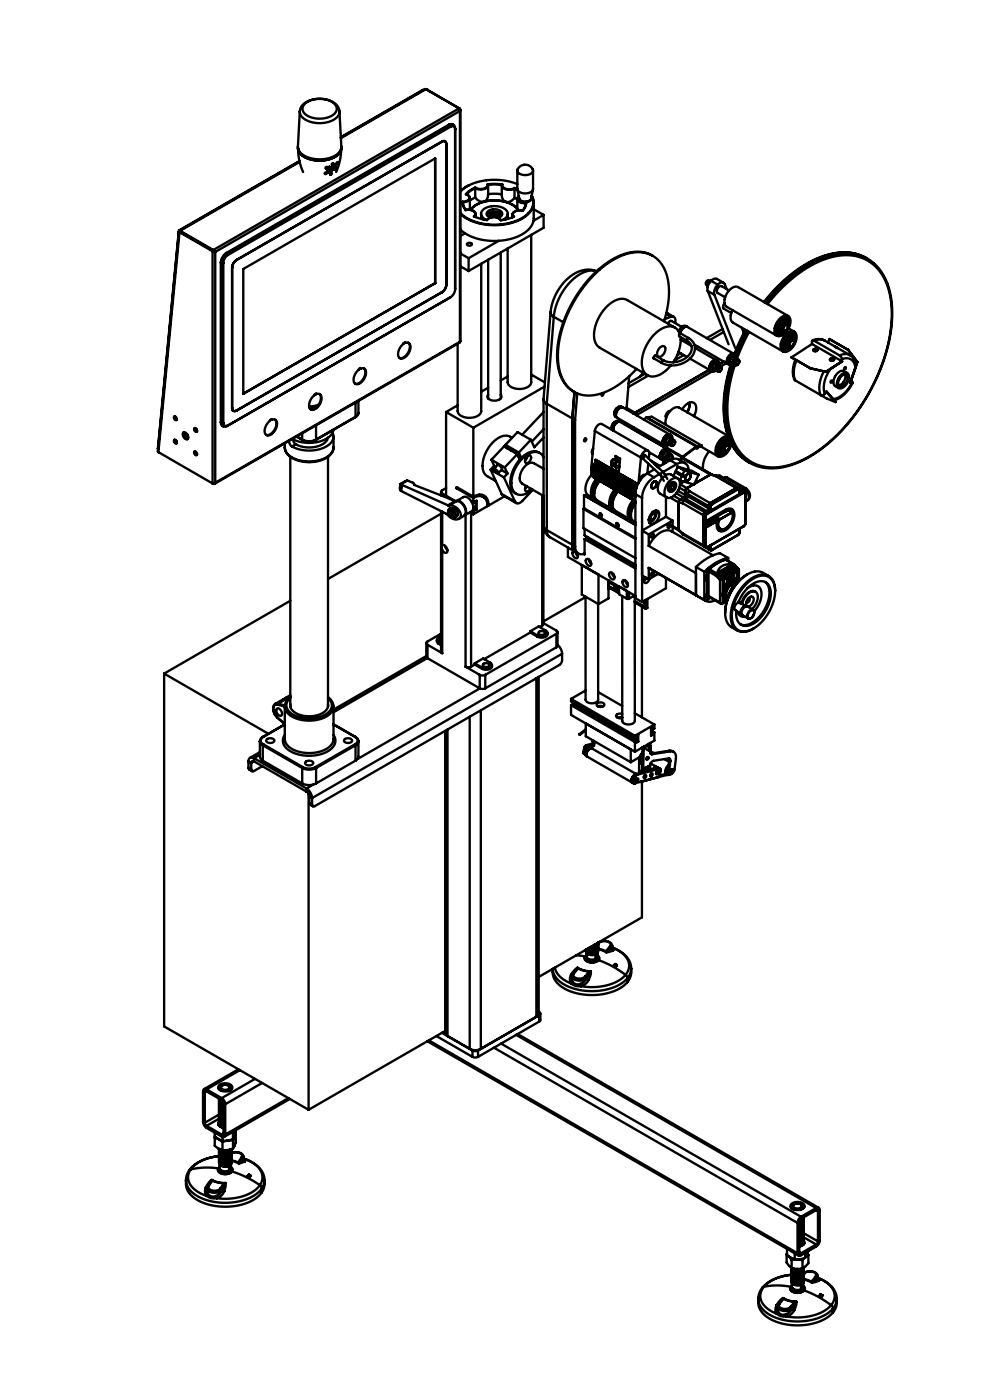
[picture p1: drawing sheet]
<svg xmlns="http://www.w3.org/2000/svg" width="210mm" height="297mm" viewBox="0 0 210 297" stroke-linecap="round" stroke-linejoin="round" font-family="sans-serif">
<g fill="none" stroke="#000" stroke-width=".5">
<path d="M89.7 19.1l-17.4 10M89.7 19.1h.1M89.8 19.1h-.1M89.8 19.1h.1M90.4 18.9h-.3l-17.8 10.3M90.4 18.9l7.2 4.2M90.4 18.9l-18.1 10.4M90.5 19h.1M63.2 31.4a2.76 2.76 0 0 0 2.3 2.3 6.4 6.4 0 0 0 6.6-1.3l.3-1M63.2 31.1v.3M63.2 31.4a2.71 2.71 0 0 0 2.2 2.3 6.4 6.4 0 0 0 6.6-1.3l.4-1M63.2 31.5a12.3 12.3 0 0 0 1.1 5"/>
<path d="M63.5 34.2l-25.4 14.6M63.5 34.2l-25.4 14.7M63.6 34.3l-25.4 14.7M63.6 23.6a2.64 2.64 0 0 0 2.4 2.3 5.7 5.7 0 0 0 5.7-1.3l.3-1 .4 7.5a2.79 2.79 0 0 1-2.4 2.4 6.6 6.6 0 0 1-6.3-1.1l-.4-.6-.1-.6zM64.6 22a5.2 5.2 0 0 1 6.5 .2 1.55 1.55 0 0 1-.9 2.4 5.2 5.2 0 0 1-5.8-.7l-.2-.8 .1-.6zM69.6 36.4h.1M69.7 36.6h.1M69.7 36.5h.1M69.7 36.5v.1M69.8 36.3h.1M69.8 36.4v.1M69.9 35.4l-.1 .1a.74 .74 0 0 0-.1 1.1"/>
<path d="M69.9 35.4a.83 .83 0 0 0-.2 1.2M69.9 35.4h.1M69.9 36.4h.1M69.9 36.4l-.1 .1M69.9 35.4a.77 .77 0 0 0-.2 1.1M69.9 35.4l-.1 .1a.69 .69 0 0 0-.1 1M70 36.2h.1M70 36.3h.1M70 35.5h-.1a.61 .61 0 0 0-.1 .9M70 35.5a.69 .69 0 0 0-.2 1M70 35.5v.1a.55 .55 0 0 0-.1 .8M70 35.5l-.2 .4 .1 .5"/>
<path d="M70 36.2v.1M70.1 35.5l-.3 .5 .2 .3M70.1 36.1h.1M70.1 35.6l-.2 .3 .1 .3M70.1 36.8h.3l-.3 .3zM70.1 35.6l-.2 .3 .1 .4M70.1 35.6l-.2 .4 .1 .3M70.2 35.6l.4-.3a.41 .41 0 0 1 .2 .5 .41 .41 0 0 1-.4 .3h-.3zM70.2 35.6l.4-.2a.41 .41 0 0 1 0 .5 .41 .41 0 0 1-.5 .1zM70.2 35.6l.4-.2a.47 .47 0 0 1 .2 .5 .47 .47 0 0 1-.5 .3l-.3-.2zM70.3 35.7h.3l-.3 .3zM70.4 34.7a.16 .16 0 0 1 .3-.1 .16 .16 0 0 1 0 .2 .19 .19 0 0 1-.3 .2 .19 .19 0 0 1 0-.3z"/>
<path d="M70.7 35.5h.1M70.8 36h.1M70.8 36l.3-.6-.1-.4 .1 .4-.3 .6M70.8 35.3v.7M70.8 35.3l.1 .2-.2 .4M70.9 35.2l.1 .2-.3 .6M70.9 35.3h.1M70.9 35.2l.1 .3-.2 .5M70.9 35.2l-.1 .1M70.9 35.1l.1 .4-.2 .5M71 35l.1 .3-.3 .7M71 34.9h.1a1 1 0 0 1-.2 1.1"/>
<path d="M71 34.9a.8 .8 0 0 1-.1 1.1M71 34.9h.1a.98 .98 0 0 1-.2 1.1M71.1 34.8a.87 .87 0 0 1-.2 1.2M71.3 34.9l.3-.5-.3 .5M71.3 35.6l-.2 .4zM72 23.6a3.2 3.2 0 0 0-3.1-2.6 4.8 4.8 0 0 0-5.1 1.9l-.2 .7M72.4 31.6l-.2 2.1-.9 2.8M72.4 31.1v.3M92.3 33.6v26.5M93.7 30.1h.1M93.7 30.1a.58 .58 0 0 1 .7-.1 .58 .58 0 0 1 .3 .6v29.8M93.7 30.1l-43.5 25.1"/>
<path d="M94.2 29.9l.2 .1M94.7 30.6h.1M94.7 30.6a.58 .58 0 0 0-.3-.6 .58 .58 0 0 0-.6 0l-43.6 25.1M94.7 30.6v29.8M95.2 26.5l.4-.2 .6 .2M95.2 26.5l.2 .1M95.2 26.5l-47.2 27.2M95.4 26.6a.72 .72 0 0 1 .8-.1 .72 .72 0 0 1 .3 .7v34.2a2.19 2.19 0 0 1-.9 1.7l-47.2 27.2a.6 .6 0 0 1-.7 0 .6 .6 0 0 1-.3-.6M95.4 26.6l-47.2 27.2M95.4 26.6l.2 .3M95.6 26.9a.6 .6 0 0 1 .7-.1 .6 .6 0 0 1 .2 .7M95.6 26.9l-47.2 27.2"/>
<path d="M97.6 23.5l-.2-.5-52.2 30M97.6 23.5l-51.9 30M97.6 23.5v49M97.6 23.1l.1 .2-.1 .2M97.6 23.1h-.1M97.7 23.3v49.1l-.1 .1M100.8 39.9l-1.1 .6-.8 .7M100.8 39.9v2M100.8 39.8l-1.1 .6-.9 .8M100.8 39.8v.1M103.4 39.1h3.2M103.4 39.1a1.19 1.19 0 0 1-1.5 1l-1.1-.3"/>
<path d="M103.4 39.1l.1 .1M103.5 39.2a1.38 1.38 0 0 1-1.8 1l-.9-.3M103.5 39.2h3M103.5 39.3v2.1a1.34 1.34 0 0 1-.9 1.4M106.4 39.4l.1 2.1a1.4 1.4 0 0 0 .8 1.3M106.5 39.2a1.02 1.02 0 0 0 1.1 1h1l.5-.2M106.6 39.1a1.16 1.16 0 0 0 1.5 1.1l1-.3M106.6 39.1l-.1 .1M109.1 39.9v.1M109.1 39.9l.7 .3 .3 1.9a1.55 1.55 0 0 0 2.6 0l.4-1.9M109.7 39.1a12.1 12.1 0 0 0-12 1.5l1.7-1.3M109.7 36.2v3.9a1.97 1.97 0 0 0 3 .6l.4-.6v-3.9"/>
<path d="M110.2 35.4a1.71 1.71 0 0 1 2.9 .9 2.06 2.06 0 0 1-3.3 0v-.3zM37.9 49.1l-4.4 46M37.9 49.1h.1M38 49.2l-4.5 46.5 .1 .2M38 49.2h.1M38 49.1l.1 .2M38.1 49.3l7 4M38.1 49.3l-4.5 46.6M38.1 49.1h.1M38.1 48.8l-.2 .3M38.1 48.8l.1 .1M38.2 49.1l-.1 .2"/>
<path d="M38.2 49.1h-.2M38.2 49.1h.1M38.2 49l-.1-.1 .1 .2M38.2 49.1l7 4.1M38.2 49l7 4M38.2 49v.1M45 53.1h.1M45.1 53.1h-.1M45.1 53.3v49.3l.6-.2M45.1 53.3l.6 .2M45.1 53.3l.4 .1M45.2 53l.5 .5"/>
<path d="M45.2 53.2l.3 .2M45.2 53v.2M45.5 53.4l.2 .1M45.7 53.5v48.9M46.8 55.7l.2 .1M46.8 55.7v33.9M47 55.8h.4M47 55.8v33.9M47.4 55.8v33.9M48 53.7a2.6 2.6 0 0 0-1.2 2M48 53.7l.2 .1M48.2 53.8a2.6 2.6 0 0 0-1.2 2"/>
<path d="M48.2 53.8l.2 .3M48.4 54.1a2.19 2.19 0 0 0-1 1.7M49.2 56.8v29.8M49.2 56.8h.1M49.2 56.8v29.7M50.2 55.1a2.08 2.08 0 0 0-1 1.7M50.2 55.1v.1M50.2 55.2a2.08 2.08 0 0 0-1 1.6M51.6 57.1l40.7-23.5v26.5l-40.7 23.4zM97.7 53.8l1.7 1M97.7 56.5l1.7 1M98.1 42.8a2.59 2.59 0 0 0 .7 1.8"/>
<path d="M98.1 42.8l.1 .1M98.2 42.9l.2 .9 .4 .8M98.2 42.9v.1M98.6 49.5l-.9 .6M98.8 44.6a1.55 1.55 0 0 1 2 .8l-.3 .5M98.8 44.6h.1M98.8 44.5a1.59 1.59 0 0 1 2.1 1M98.8 41.2l.4 .1M98.8 41.2a.77 .77 0 0 1 .8 .8 .77 .77 0 0 1-.9 .7l-.6 .1M99.1 51.7a.52 .52 0 0 1 .6-.2 .52 .52 0 0 1 .3 .5 .57 .57 0 0 1-.9-.3zM99.2 41.4a.76 .76 0 0 1 .4 .8 .76 .76 0 0 1-.8 .6l-.6 .1M99.4 54.8v2.7"/>
<path d="M99.7 42v2.5M100.5 45.9h.2M100.8 41.9a1.93 1.93 0 0 0 1.8 .9M100.8 41.9l-1.1 .6M100.9 45.4l-.3 .5M100.9 45.4v.7M102 45.4l.1 .7 .4 .4M102.1 56v31.2a2.44 2.44 0 0 1-3 1.4 1.99 1.99 0 0 1-2-1.4v-14.3M102.6 42.8l-1.5 .6-1.3 1.1M102.6 42.8a9.1 9.1 0 0 1 4.7 0M103.2 46.7a1.33 1.33 0 0 1-1.1-1.3 1.33 1.33 0 0 1 1.1-1.4 3.9 3.9 0 0 1 4.4 .8 1.33 1.33 0 0 1-1.1 1.9M103.3 45.6a2.2 2.2 0 0 1 3.2 0"/>
<path d="M103.5 41.2h3M103.5 55.1v29.4M103.9 46a1.22 1.22 0 0 1 2 0M104 46.2a.82 .82 0 0 1-.8-.8 .82 .82 0 0 1 .8-.8 2.02 2.02 0 0 1 2.5 .7l-.2 .5-.7 .4M104.5 46.1a.34 .34 0 0 1 .4-.3 .34 .34 0 0 1 .3 .3M105.7 45.5a1.23 1.23 0 0 0-1.8 .4l.1 .3M105.7 45.5v.2M105.8 51.1l-6.4 3.7M105.8 46.3l.5 .4M106 45.5l.2 .3-.3 .1-.1 .3M106 45.5h-.3M106 45.5v.4"/>
<path d="M106.2 53.6v30.9M107.3 42.8a4.9 4.9 0 0 1 2.4 1.4M107.7 45.4l-.1 .7-.3 .4M108.7 45.5l.2 .5M108.7 45.5v.6M109.1 42l.6 .3M109.1 42a1.79 1.79 0 0 1-1.8 .8M109.1 40l.7 .4M109.1 40v2M109.7 44.3a7.7 7.7 0 0 0-9.5-.2l-.4 .4M109.7 42.2v2.5M110.1 41.9a1.1 1.1 0 0 0 1.6 1 .86 .86 0 0 0 1-1"/>
<path d="M110.9 44.7a1.73 1.73 0 0 0-2.2 .8M110.9 44.7a1.61 1.61 0 0 0-2.1 .8l.2 .5-1.3 .4-1.5 .3a1.96 1.96 0 0 0-2.9 0l-2.6-.8M111.5 43.1l-.2 .8-.5 .8M111.6 43l-.2 .9-.5 .8M111.6 43l-.1 .1M111.6 43a1.47 1.47 0 0 1-1.8-1l.2-.4a.8 .8 0 0 0-.2 .9 .8 .8 0 0 0 .8 .5l.9 .1M112.7 49.8v31.3a2.44 2.44 0 0 1-3 1.4 1.99 1.99 0 0 1-2-1.4v-28.4M112.8 41.5a3.5 3.5 0 0 1-2 4.7 12.4 12.4 0 0 1-12.8-.7l-.3-.3M112.8 41.5a3.3 3.3 0 0 1-1.3 4.4 12.5 12.5 0 0 1-13.3 0l-.5-.5M113.2 43v3.3a4.9 4.9 0 0 1-3.7 4 12.8 12.8 0 0 1-11.3-1.1l-.5-.5M113.2 44.4l2.1 1.2M115.3 45.6v2.7l-15.9 9.2"/>
<path d="M115.3 45.6l-2.1 1.2M126.5 57.5a5.6 5.6 0 0 0-5.3 2.1 12.8 12.8 0 0 0-3.7 7.6M126.6 57.5a5.9 5.9 0 0 0-6.5 1.9 11.4 11.4 0 0 0-3.3 6.9M138.5 54.3a7.9 7.9 0 0 0-8.1 .4 25.7 25.7 0 0 0-12.2 21.3 7.8 7.8 0 0 0 3.6 7.1M150.3 59.9l-.3 .9M150.3 59.9l.2 .1M150.5 59.6a.5 .5 0 0 0-.7 .2 .5 .5 0 0 0 .2 .7M150.8 59.6a2.3 2.3 0 0 0-.7 2.1M150.8 59.6l.7-.5h.4l1.6 .9M150.8 59.6l1.4 .8M151 59.4l-.7 .5M182 54a13.6 13.6 0 0 0-10.6 1.7 32.3 32.3 0 0 0-9.4 8.4"/>
<path d="M184 54.9a10.6 10.6 0 0 0-9.8-.4 29.5 29.5 0 0 0-12 9.6M185.4 55.9a9.8 9.8 0 0 0-10.1-1.5 28.9 28.9 0 0 0-12.9 9.9M185.4 55.9a13.7 13.7 0 0 1 3.9 10.4 38.8 38.8 0 0 1-10.4 24.6 24.5 24.5 0 0 1-13.5 8.3l-2.2 .2-2.6-.5M76.1 78.3l.4-.2v.1a.83 .83 0 0 1 1 .1 .83 .83 0 0 1 .1 1 2.26 2.26 0 0 1-2.1 2.2 1.67 1.67 0 0 1 0-2.4zM76.4 78.1l.1 .1M77.2 78.1a2.27 2.27 0 0 1-1 3.2l-.9 .1M85.6 72.8l.3-.2v.1a.83 .83 0 0 1 1 .2 .83 .83 0 0 1 .2 .9 2.26 2.26 0 0 1-2.2 2.2 1.67 1.67 0 0 1 0-2.4zM85.8 72.7h.1M86.6 72.7a2.27 2.27 0 0 1-1 3.1l-.8 .1M93.7 62h.1M93.8 62l-43.6 25.1M94.7 60.4a2.08 2.08 0 0 1-1 1.6"/>
<path d="M94.7 60.4h.1M94.7 60.4a2.08 2.08 0 0 1-.9 1.6M95.4 63.2l-47.2 27.2a.72 .72 0 0 1-.9 0 .72 .72 0 0 1-.3-.7M97.6 72.5l-.1 .2-52 29.9M97.6 72.5l-51.9 29.9M107.7 79.9l-1.5 .8M112.7 79.5l2.9 1.6M116.8 66.3l-1.5 18.4 .2 .6 .5 .3M116.8 66.3l.2 .5 .5 .4M117.5 67.2l-1.5 18.4M117.5 67.2l2 1.2M133.5 79.8l-.5 7.1"/>
<path d="M136.5 79.1l-.9 .9M136.8 79.3l-3.5 2M137.5 79.7l-4.2 2.4M138.6 76l.2 .1M138.6 76l1.8 1M139 75.4l1.7 1M139.1 75.5a.36 .36 0 0 0-.4 .1 .36 .36 0 0 0-.1 .4M139.9 73.8a.68 .68 0 0 1 1-.3 .68 .68 0 0 1 .2 1 1.17 1.17 0 0 1-1.6 1 1.5 1.5 0 0 1 .4-1.7zM140.7 76.4a.38 .38 0 0 0-.3 .6M140.8 68.2a16.1 16.1 0 0 0 .2-11.1 6.3 6.3 0 0 0-8.3-3.2 22.1 22.1 0 0 0-11.4 10.9 20.9 20.9 0 0 0-2.7 13.6 6.4 6.4 0 0 0 9 5.1 17.7 17.7 0 0 0 7.4-5.2M141.3 66.6l1 .6M141.3 66.5h.4l1.2 .7"/>
<path d="M141.7 68.6a.67 .67 0 0 1 .7-.5l2.2 1.2M142.3 67.2a.75 .75 0 0 1 .8 .2 .75 .75 0 0 1 .2 .8l-.1 .3M142.3 67.2l-1.3 .5M143.2 69.5l-10.2-5.8a3.4 3.4 0 0 0-3.9 1 8.4 8.4 0 0 0-2.9 7.7l.3 .7 .7 .7 10.1 5.8M143.9 74.7l1.8 1M144 70.3a1.37 1.37 0 0 1 1.4-1.2l10.6 6.2M144.1 70.6l2 1.1M144.3 71.5a8 8 0 0 1-1.5 5.4M144.4 74.9l-.8 .5M144.4 72.1l2.3 1.3M145 75.3l-2 1.2M145.7 72.3a1.92 1.92 0 0 1 .2 3.3 4.7 4.7 0 0 1-5.2 .8"/>
<path d="M145.7 72.3l-1.6-1a1.95 1.95 0 0 0-2.8-1.9 8.4 8.4 0 0 0-5 8.9 2.36 2.36 0 0 0 3.7 1.1l1.3-.8 1-1.1M145.8 69.4a1.41 1.41 0 0 0-1.5 1.3M146.1 71.7a2.62 2.62 0 0 1 0 4.6 5.4 5.4 0 0 1-5.7 .7M146.1 71.7a.38 .38 0 0 0-.4 .6M146.4 76.1l4.7 2.7-15.8 9.1M147.3 73.1l7.5 4.3M147.4 73.2h-.1M147.4 73.8l4.9 2.8M148.1 73.6l-.6 .3M150 60.8l.2 .1M150 60.8h.1M150.1 61.7l1.4 .8"/>
<path d="M150.1 61.7l4.4 11.3M150.5 78.5l-16.1 9.2M151.2 78.2l.7 .4M151.5 62.5l4.5 11.4M151.7 78.2l.2 .4M151.9 77.1l.6 .3a.74 .74 0 0 0-.8 .8M152 76.4a1.44 1.44 0 0 0-1.3 2.2M152.1 77.2a.68 .68 0 0 0-.8 .3 .68 .68 0 0 0 .2 .9M152.2 60.4a2.3 2.3 0 0 0-.7 2.1M152.2 60.4a.86 .86 0 0 1 1.6-.1l.3 1M152.5 77.5a.74 .74 0 0 0-.6 1.1M152.5 77.5a.68 .68 0 0 0-.8 .7"/>
<path d="M152.6 77.4a.66 .66 0 0 0-.4-.8 .66 .66 0 0 0-.9 .4 1.13 1.13 0 0 0-.1 1.9l.7-.3M152.6 78.1l.2-.2a.46 .46 0 0 1 .3 .6 .46 .46 0 0 1-.6 .3l-.1-.4zM153.1 78.1a.35 .35 0 0 0-.2-.4 .35 .35 0 0 0-.4 .2 .48 .48 0 0 0-.4 .5 .48 .48 0 0 0 .5 .4l.2-.1M153.3 69.8l-3.4 1.9M153.5 76.7l-.9 .5M153.5 70.4l-2.9 1.7M153.7 64.3a.84 .84 0 0 0-.2 1.2l1.6 .9M154.1 77l-1.1 .7-.4-.2a.77 .77 0 0 0-.6 1.1l.3 .2M154.7 61.6l-1.6-.9a.96 .96 0 0 0-.9 1.5l1.6 .9M154.9 77.5a24.8 24.8 0 0 0-.5 15M155 76.9l.6 .3M155.1 77.5a24.8 24.8 0 0 0-.6 15"/>
<path d="M155.4 65.8a2.13 2.13 0 0 0 .1 2.6l10.6 6.2M155.4 77.4a24.9 24.9 0 0 0-.7 15.2M155.4 76.8l.2 .4M155.5 76.8l.1 .4M155.6 75.7l.6 .4M155.7 75.1a1.44 1.44 0 0 0-1.3 2.1M155.7 76.3l.3-.2h.3a.7 .7 0 0 0-.9 .7zM155.9 75.8a.68 .68 0 0 0-.8 .3 .68 .68 0 0 0 .1 .9M156.2 76.1a.74 .74 0 0 0-.6 1.1M156.3 76.1a.62 .62 0 0 0-.3-.8 .62 .62 0 0 0-.8 .2 1.33 1.33 0 0 0-.4 2h.4l.4-.3M156.3 76.7l.2-.2a.46 .46 0 0 1 .3 .6 .46 .46 0 0 1-.6 .3l-.1-.4zM156.7 76.3l-.4-.2a.77 .77 0 0 0-.6 1.2l.3 .2"/>
<path d="M156.8 76.8a.35 .35 0 0 0-.2-.5 .35 .35 0 0 0-.4 .2 .48 .48 0 0 0-.4 .6 .48 .48 0 0 0 .5 .4l.2-.1M157.3 69.5l.5 1.1M158.1 70l-2.3 5.1M158.3 70l-2.4 5.2M158.5 70.2l-2.4 5.1M158.9 70.4l-1.5 2.9-1.1 2.8M162.8 64.5a28 28 0 0 1 13.4-9.9 9.2 9.2 0 0 1 11 3.8 18.4 18.4 0 0 1 1.6 12.3 39.6 39.6 0 0 1-16.1 25.5 14.6 14.6 0 0 1-11.2 2.7 9.6 9.6 0 0 1-6.8-8.1 26.9 26.9 0 0 1 1.2-13.4M164.9 69.3v.6l.5 .3M164.9 69v.3M165.3 67.7a1.46 1.46 0 0 1 2.1-.5 3.1 3.1 0 0 1-2.3 4.1 1.35 1.35 0 0 1-.7-2zM165.4 67.8a1.18 1.18 0 0 1 2-.2 2.91 2.91 0 0 1-2.1 3.5 1.18 1.18 0 0 1-.7-1.8zM165.5 67.8a1.21 1.21 0 0 1 1.7-.3 2.7 2.7 0 0 1-2 3.5 1.15 1.15 0 0 1-.6-1.7z"/>
<path d="M165.5 69.8h.1M165.8 68.6a.84 .84 0 0 0-.2 1.3M165.8 68.6l.3-.2h.3a.92 .92 0 0 0-.8 1.4 .84 .84 0 0 1 .2-1.2zM165.9 68.7l.5-.3 .6 .3M165.9 68.7a.9 .9 0 0 0-.2 1.2l.4 .3M165.9 68.7a.87 .87 0 0 0-.2 1.2M166 70.8l-.6 .3-.5-.1M166.1 70.1l-.6 .4-.5 .1M166.2 72.3a.88 .88 0 0 0 .5 1.2M166.2 68.3l.2 .1M166.5 68.5l-.4-.1-.3 .2M166.5 68.5a.53 .53 0 0 0-.5-.2 .53 .53 0 0 0-.4 .4 .69 .69 0 0 0 .1 1.2"/>
<path d="M166.6 69.1a.37 .37 0 0 1 .5 0 .37 .37 0 0 1 0 .5 .46 .46 0 0 1-.4 .5 .46 .46 0 0 1-.5-.2zM166.6 68.1l-.5-.2-.5 .2M166.6 71a1.46 1.46 0 0 1 2.1-.4 3.1 3.1 0 0 1-2.3 4.1 1.35 1.35 0 0 1-.7-2.1zM166.7 67.5l.3 .6-.1 .6M166.7 71.1a1.18 1.18 0 0 1 2-.2 2.91 2.91 0 0 1-2.1 3.5 1.18 1.18 0 0 1-.7-1.8zM166.8 71.1a1.21 1.21 0 0 1 1.7-.3 2.7 2.7 0 0 1-2 3.6 1.15 1.15 0 0 1-.6-1.7zM166.8 73.1l.1 .1M166.8 68.7a.58 .58 0 0 0-.3-.7 .58 .58 0 0 0-.7 .3 1.31 1.31 0 0 0-.4 1.9l.6-.1M167 67.2l.4 .4 .1 .8M167.1 69a.89 .89 0 0 0 .1-1.1 .89 .89 0 0 0-1-.3 2.31 2.31 0 0 0-1.2 3 1.13 1.13 0 0 0 1.4-.4M167.1 69.3a.43 .43 0 0 0-.2-.6 .43 .43 0 0 0-.6 .2 .69 .69 0 0 0-.3 .7 .69 .69 0 0 0 .4 .6l.3-.1M167.2 67l-10.6-6.1a2.39 2.39 0 0 0-2.7 1.9 1.85 1.85 0 0 0 .3 2.3l10.6 6.1"/>
<path d="M167.3 69.7l1.2 .7M167.3 74.2l-.6 .2-.5-.1M167.4 73.5l-.6 .4h-.5M167.5 71.7h.2a.96 .96 0 0 0-.8 1.5M167.8 71.8a.99 .99 0 0 0-.8 1.4 .87 .87 0 0 1-.1-1 .87 .87 0 0 1 .9-.4 .89 .89 0 0 0-.9 .4 .89 .89 0 0 0 0 1M167.8 71.8a.96 .96 0 0 0-.8 1.5l.4 .2M167.8 71.8l.5 .3M167.8 71.8a.53 .53 0 0 0-.5-.1 .53 .53 0 0 0-.4 .4 .69 .69 0 0 0 .1 1.2M167.9 72.4a.37 .37 0 0 1 .5 0 .37 .37 0 0 1 0 .5 .46 .46 0 0 1-.3 .5 .46 .46 0 0 1-.6-.2zM167.9 71.4l-.5-.2-.5 .2M167.9 75.8l4 2.3M167.9 75.8h.1"/>
<path d="M168 70.9l.2 .3v.7M168.1 72a.58 .58 0 0 0-.3-.7 .58 .58 0 0 0-.7 .3 1.31 1.31 0 0 0-.4 2l.6-.2M168.2 71.9v.1M168.3 70.6l.4 .4 .1 .8M168.4 72.3a.96 .96 0 0 0-.7-1.4 2.27 2.27 0 0 0-1.4 3 1.13 1.13 0 0 0 1.4-.4M168.4 72.6a.44 .44 0 0 0-.2-.6 .44 .44 0 0 0-.6 .3 .67 .67 0 0 0-.4 .6 .67 .67 0 0 0 .5 .6l.3-.1M168.7 76.3a5.4 5.4 0 0 0-.2 4.2M169 76.4a5.7 5.7 0 0 0-.3 4.3M171.9 78.1l3.3 .8M172.2 73l-4.3 2.8M172.2 73l6.4 3.6-3.4 2.3M172.4 72.2a2.73 2.73 0 0 1 2.5 0"/>
<path d="M172.6 74.1a.37 .37 0 0 1 .5-.2 .37 .37 0 0 1 .2 .6 .37 .37 0 0 1-.5 .1 .37 .37 0 0 1-.2-.5zM172.6 74.2a.3 .3 0 0 1 .4-.2 .3 .3 0 0 1 .2 .4h-.5zM172.7 72.3h-.4l-.1 .7M172.7 72.3l5.4 3.1M173.4 74.2a.52 .52 0 0 0-.9 .1M174.7 78.8a6.3 6.3 0 0 0-.6 5l.4 .1 .5-.3M174.9 72.2l-1.1-.2-1.1 .3M174.9 72.2l5.4 3.2M175.9 71.9l-.2 .8M175.9 71.9l4 2.3M175.9 71.9h.1M176.1 76.1a.37 .37 0 0 1 .6-.1 .37 .37 0 0 1 .1 .5 .37 .37 0 0 1-.5 .1 .37 .37 0 0 1-.2-.5z"/>
<path d="M176.2 78.3a6.1 6.1 0 0 0-1.2 5.3M176.2 76.2a.3 .3 0 0 1 .4-.1 .3 .3 0 0 1 .1 .4h-.3zM177 76.3a.52 .52 0 0 0-1 0M177.1 73.5l.6 .4zM178.1 75.4l.5 .8M178.4 79.9a.74 .74 0 0 1 .7-.5 .74 .74 0 0 1 .7 .6 1.7 1.7 0 0 1-1.7 1.9 1.46 1.46 0 0 1 .3-2zM178.4 79.6a.92 .92 0 0 1 .8-.5 .92 .92 0 0 1 .8 .5 2.36 2.36 0 0 1-2 2.8 1.57 1.57 0 0 1 0-2.4zM178.6 76.2v.5M179.2 78l.1-.1a.23 .23 0 0 1 .1 .3 .23 .23 0 0 1-.4 0zM179.2 79.4a1.9 1.9 0 0 1-1.3 2.4M179.7 79.1l-.7-.4a1.94 1.94 0 0 0-2.1 1.8v1.1l.2 .3 .8 .4M179.9 74.2l2 2.6"/>
<path d="M179.9 74.2h.1M180.3 75.4a2.35 2.35 0 0 1 1.1 2.6 1.93 1.93 0 0 0-2.8-1.8M180.3 75.4l-1-.3-1.2 .3M181.9 76.8h.1M181.9 76.8l-1.6 4.4M33.5 95.1v.1M33.5 95.2h.1M33.6 95.9l11.6 6.8M36.9 93.3a.46 .46 0 0 1 .5 .3 .46 .46 0 0 1-.1 .5l-.3-.2zM36.9 88.4a.46 .46 0 0 1 .5 .2 .46 .46 0 0 1-.1 .6l-.4-.4zM37.1 88.3a.61 .61 0 0 0 .4 .8M37.1 93.3a.61 .61 0 0 0 .4 .7"/>
<path d="M37.4 93.5l-.3 .2M37.5 93.7l-.3 .2M38.9 91.8a.93 .93 0 0 1 .9 .4 .93 .93 0 0 1-.1 1 .99 .99 0 0 1-.8-1.4zM39 91.7a1.04 1.04 0 0 0 .8 1.4M39.7 92.1l-.7 .4M39.8 92.3l-.6 .4M41.2 95.8a.46 .46 0 0 1 .5 .2 .46 .46 0 0 1-.1 .6l-.4-.4zM41.2 90.9a.46 .46 0 0 1 .5 .2 .46 .46 0 0 1-.1 .5l-.4-.3zM41.3 90.8a.61 .61 0 0 0 .5 .8M41.3 95.8a.61 .61 0 0 0 .5 .7M41.7 91l-.3 .2M41.8 91.2l-.3 .2"/>
<path d="M46.8 89.6l.1 .5 .4 .3M46.8 89.6l.2 .1M47 89.7h.4M49.2 86.6a.58 .58 0 0 0 .3 .6 .58 .58 0 0 0 .7-.1M49.2 86.5h.1M49.2 86.5a.58 .58 0 0 0 .3 .6 .58 .58 0 0 0 .7 0M49.4 87.1h.1M50.1 87.1h.1M57.3 89.2l.3-.3v.2a.83 .83 0 0 1 1 .1 .83 .83 0 0 1 .2 1 2.26 2.26 0 0 1-2.2 2.1 1.67 1.67 0 0 1 0-2.4zM57.5 89l.1 .1M58.3 89a2.27 2.27 0 0 1-1 3.1l-.9 .2M60.4 94.1a2.94 2.94 0 0 0 2.4 3.3 7.2 7.2 0 0 0 7.5-1.3l.4-1.1"/>
<path d="M60.4 94.9a3.2 3.2 0 0 0 2.7 2.8 7.1 7.1 0 0 0 7.1-1.4l.4-.6 .1-.7M61.3 93.5l.1 .7 .5 .5M61.6 96.9v53M62.1 93.2l.3 .8 .3 .2M62.7 94.2l-.8 .5M62.9 92.6l1.2 .7M63 92.6l1.1 .7M64.1 93.3a3.2 3.2 0 0 0 2.9 0M64.1 93.3h.1M64.1 91.9v1.4M64.1 93.3l1.5 .4 1.4-.4M66.7 83.7l.4-.2v.1a.83 .83 0 0 1 .9 .2 .83 .83 0 0 1 .2 .9 2.26 2.26 0 0 1-2.2 2.2 1.67 1.67 0 0 1 .1-2.4z"/>
<path d="M67 83.6h.1M67 93.3h.1M67 90.2v3.1M67.2 86.4l-1.5 .1M67.6 85.8l-2 .4M67.8 83.6a2.27 2.27 0 0 1-1.1 3.1l-.8 .1M69.6 92.9h.1M69.6 96.9v53M69.6 92.9a3.7 3.7 0 0 1-3.8 2l-1.9-.2-1.2-.5M70.5 91.8a2.26 2.26 0 0 1-1.5 3 8.1 8.1 0 0 1-7.1-.1M70.7 91.2a3.9 3.9 0 0 1-3.6 2.6 8.1 8.1 0 0 1-5.1-.7M70.7 92.6v2.4"/>
<path d="M75.4 88.5l-8.4 4.8M75.4 88.4v.1M75.4 85.4v3M75.4 88.4l-8.4 4.9M76 87.6l-.1 .4-.5 .5M76 85.1v2.6l-.2 .4-.4 .3M94.6 87.4v17.6M94.6 87.4l5.8 3.3M97.1 86l-2.5 1.4M100.4 90.7v14.7M103.5 83.7a.76 .76 0 0 0 0 .9 .76 .76 0 0 0 .8 .3 1.6 1.6 0 0 0 2.1-.8l-.2-.4M103.5 82.3l-1.4 .8"/>
<path d="M104.1 99.6l2.8 1.7M104.1 99.6l2.3 5.2M104.2 97.5l.6 1.3M104.2 97.5l2.9 1.7M104.7 99.4l.3 .1a1.02 1.02 0 0 1 .7 .9l-.6-.4zM104.8 98.8l.4 .2M104.8 98.8l-.7 .8M105.5 98.7a.98 .98 0 0 1 .9 .9M105.5 98.6l-.8 .8M106.3 99.7l1.4 .8M106.5 99.5l-.8 .9M107.1 99.2l.6 1.3"/>
<path d="M107.2 94.4l2.9 1.6M107.2 94.4l.4 .7M108.5 95.5a.98 .98 0 0 1 1 .7M108.5 95.4l-.1 .2M108.6 92.9a2.72 2.72 0 0 0-3.7 .6 6.9 6.9 0 0 0-2.4 6.5l.6 .8 2.1 1.3M109.7 96.3l-2.8-1.6-2.7 2.8M109.7 96.3l-2.6 2.9M109.7 96.3l.6 1.2M110 96.9l.5 .3M110.1 96l.5 1.1M111.8 96.8a.5 .5 0 0 1 .8-.1 .5 .5 0 0 1 0 .8 .69 .69 0 0 1-.4 .6 .69 .69 0 0 1-.8-.1v-.6zM111.9 96.8l-.5 .9"/>
<path d="M112.6 93.3l-2.5 2.7M112.6 93.3l-2.8-1.6-2.6 2.7M114.5 96.1a2.7 2.7 0 0 0-3.3 .5 7.2 7.2 0 0 0-2.8 6.9l.3 .7 .8 .6M115.3 84.7v26.8M115.3 87.4l-4.5 4.8M115.3 91.1l-2.5 2.6M115.3 92.8l-2 2.1-.7-1.6M115.3 97a2.01 2.01 0 0 0-3.1-.8 7.3 7.3 0 0 0-3.5 7.5 2.01 2.01 0 0 0 3.1 .9l1.1-.8M115.3 99.4l-2-1.1a2.38 2.38 0 0 0-2.7 1.8 1.92 1.92 0 0 0 .2 2.5l4.5 2.6M115.5 82l-15.1 8.7M116 85.6l6 3.5M116 85.6v26.8"/>
<path d="M121.9 83.2l-.5 5.6v26.8M122 89.1v26.8M122.4 83.5l-.4 5.6M124 93.1l.2-.1a.29 .29 0 0 1 .1 .4 .29 .29 0 0 1-.4 .1zM125.4 99.2l.1 .5M125.4 99.2l.2 .1M125.7 96.3h.1M125.8 95.2a.82 .82 0 0 0-.1 1.1M126.2 91.4a1.45 1.45 0 0 1 1.5-1.4l9.8 5.6M126.2 91.4l9.8 5.7M126.2 91.4l-.8 7.8M126.3 98.1v-.6l4.4 2.5"/>
<path d="M126.6 97.7a3.1 3.1 0 0 0-1 3.3l.5 .4M126.9 97.8a3.1 3.1 0 0 0-1.1 3.3l.4 .3M127 97.9a2.88 2.88 0 0 0-1.1 3M127.1 98a3.1 3.1 0 0 0-1 3.2l.5 .5M127.3 98.1a3.1 3.1 0 0 0-1 3.3l.4 .3M127.5 98.2a2.88 2.88 0 0 0-1.1 3M127.6 98.2a3.1 3.1 0 0 0-1.1 3.3l.6 .4M127.7 83.6l.2-.1a.23 .23 0 0 1 0 .3 .23 .23 0 0 1-.3 0zM127.8 98.4a3.1 3.1 0 0 0-1 3.2l.4 .4M127.9 98.4a2.88 2.88 0 0 0-1 3M128 98.5a3.1 3.1 0 0 0-1 3.3l.5 .4M128.3 98.7a3.1 3.1 0 0 0-1 3.2l.4 .4"/>
<path d="M128.4 98.7a2.88 2.88 0 0 0-1.1 3M128.5 98.8a3.1 3.1 0 0 0-1 3.2l.5 .5M128.8 98.9a3.1 3.1 0 0 0-1.1 3.3l.4 .3M128.9 99a2.88 2.88 0 0 0-1.1 3M129 99.1a3.1 3.1 0 0 0-1.1 3.2l.6 .4M129.2 99.2a3.1 3.1 0 0 0-1 3.3l.4 .3M129.3 99.3a2.88 2.88 0 0 0-1 3M129.4 99.3a3.1 3.1 0 0 0-1 3.3l.6 .4M129.7 99.5a3.1 3.1 0 0 0-1 3.2l.4 .4M129.7 97.9l1 .5M129.7 97.9v.4l1 .5M129.7 98.6v.9"/>
<path d="M129.7 98.6l1 .5M129.7 98.6h.6M129.7 91.1a1.55 1.55 0 0 1 1.5-1.8l10.6 6.1M129.8 99.5a2.88 2.88 0 0 0-1 3M129.9 99.6a3.1 3.1 0 0 0-1 3.3l.5 .4M130.1 97.5l-.4 .4M130.1 97.5l.9 .5M130.1 97.5h1.4M130.1 99.7l.2 .1M130.2 99.7a3.1 3.1 0 0 0-1.1 3.3l.4 .3M130.2 89.7l-.3 .2-.1 .6M130.3 99.8h.1"/>
<path d="M130.3 99.8a2.88 2.88 0 0 0-1.1 3M130.4 99.8a3.1 3.1 0 0 0-1 3.3l.5 .5M130.5 97.5l.1-.8 .9 .6-.3 3.1M130.5 98.8a.36 .36 0 0 0 .5 .2l-.2-.2M130.7 98.4v.4M130.7 98.8l.7 .1M130.7 100a3.1 3.1 0 0 0-1.1 3.3l.4 .3M130.7 99.1v.9M130.7 99.1l.6 .1M130.8 86.6l-.3 .3-.1 .5M131 98l-.3 .4M131 98h.5"/>
<path d="M131 98.9l.4 .1M131.4 97.8l-.7-.2 .8 .4M131.4 97.8h.1M131.6 89.5a1.5 1.5 0 0 0-1.5 1.8M132.1 86.5a1.44 1.44 0 0 0-1.2 2.1M132.9 86.5l2.4 1.4M134.1 90.9l10.6 6.1M134.1 90.9h-.1M134.2 90.8l-.1 .1M134.2 90.8l10.6 6.1M134.4 90.6l-.2 .2M135.3 87.9l-.3 .2"/>
<path d="M136 97.1a1.45 1.45 0 0 1 1.5-1.5l.2 .5-.1 1.2M136 97.1l-.6 5.4M136.2 97.2l3.7 3.4M136.2 96.6h.1M136.8 96.5a.41 .41 0 0 0-.6 .1 .41 .41 0 0 0 0 .5M136.8 96.5a.6 .6 0 0 1-.6 .7M136.8 96.5l3.6 3.4M137.1 88.6l10.6 6.1M137.1 88.6l-.5 .4M137.2 88.5l-.1 .1M137.2 88.5l10.6 6.2M137.2 88.5l1.1-.1 10.6 6.1"/>
<path d="M137.5 98.4l-.2 2M137.7 95.9l2.9 1.7M138 97.7l2 1.2M138.8 98.4l1 .6M138.8 99.6l-1.5 .8M139.3 98.9l.3 .2M140.4 99.9l.6 .8M140.4 99.9a.6 .6 0 0 1-.5 .7M140.7 97l.7 .4M141.1 98.2a.27 .27 0 0 0-.4-.2 .27 .27 0 0 0 0 .4M141.2 90.1a3.3 3.3 0 0 1 2.5-3.7l11 6.2M141.3 94l.6 .3"/>
<path d="M141.4 95.9l.6 .4a.73 .73 0 0 0-.6 1.1 .61 .61 0 0 1-.9 .2 .61 .61 0 0 1-.2-.9 1.29 1.29 0 0 1 1.6-1.2l.2 .7a.72 .72 0 0 0-.8 .4 .72 .72 0 0 0 .1 .8M141.5 97.4l.3 .2M141.5 95.2a1.44 1.44 0 0 0-1.3 2.2M141.6 96a.68 .68 0 0 0-.8 .3 .68 .68 0 0 0 .2 .9M142 97.7h.1M142 92.8l.6 .4a.74 .74 0 0 0-.6 1.1M142 92.2a1.44 1.44 0 0 0-1.2 2.1M142.1 96.9l.2-.2a.41 .41 0 0 1 .4 .4 .41 .41 0 0 1-.4 .4l-.2 .1-.2-.1zM142.1 87.2a1.04 1.04 0 0 0-.8 1.4M142.1 97.6l.7-.2h.9l1.7 .9M142.1 97.6l1.5 .9M142.2 92.9a.68 .68 0 0 0-.8 .3 .68 .68 0 0 0 .2 .9"/>
<path d="M142.3 97.5l-2.7 1.6M142.4 92.4l-10.6-6.2a1.44 1.44 0 0 0-1.3 2.2l10.7 6.1M142.5 96.5l-.4-.2a.77 .77 0 0 0-.6 1.1M142.6 96.9a.35 .35 0 0 0-.2-.4 .35 .35 0 0 0-.4 .2 .5 .5 0 0 0-.4 .5 .5 .5 0 0 0 .5 .4M142.6 93.2a.61 .61 0 0 0-.2-.8 .61 .61 0 0 0-.8 .2 1.39 1.39 0 0 0-.4 1.9l.3 .1 .5-.3a.71 .71 0 0 1-.1-.8 .71 .71 0 0 1 .8-.3M142.7 93.8l.2-.2a.46 .46 0 0 1 .3 .6 .46 .46 0 0 1-.6 .3l-.1-.4zM143.1 93.4l-.4-.2a.77 .77 0 0 0-.7 1.2l.4 .2M143.2 93.9a.35 .35 0 0 0-.2-.5 .35 .35 0 0 0-.4 .2 .5 .5 0 0 0-.4 .5 .5 .5 0 0 0 .5 .5l.1-.1M143.6 98.5a1.51 1.51 0 0 1 1.6-.3 1.51 1.51 0 0 1 .9 1.5M143.6 98.5l-3 1.6M143.8 99l1.4 .8M143.8 99l3 .9 1.4 .8"/>
<path d="M143.8 99l-.5 .9 1.4 .9M144.4 99.3l.9 .4zM144.7 97.2l6 3.5M144.7 97l-.4 .7M144.7 97l.1 .1M144.7 86.8a2.21 2.21 0 0 1 2.4-1.4 2.13 2.13 0 0 1 .1 2.9M144.8 97.1l-.5 .6M144.8 97.1l6.1 3.5-.2 .1M144.8 96.9l-.1 .1M144.8 96.9v.1M144.8 97v.1M145.2 99.8l3 .9"/>
<path d="M145.2 99.8l-.5 1M145.8 87.5l.4-1 .1-1.1-.1 .9-.4 1.2M147.7 94.7l-2.9 2.2M147.7 94.7v.1M147.7 94.8l-2.9 2.2M147.8 94.8h-.1M147.8 94.7h-.1M147.8 94.7v.1M148.2 94.8l-.4 .4-.2-.3M148.6 94.7l3.7 2.1M148.9 94.5l-1.1 .2M148.9 94.5l-.1 .2-1 .1"/>
<path d="M150.4 95.7a5.2 5.2 0 0 0-1.3 3.9M152.8 93.3a1.51 1.51 0 0 1 2.1-.5 3.1 3.1 0 0 1-2.3 4.1 1.31 1.31 0 0 1-.7-2zM152.9 93.4a1.23 1.23 0 0 1 1.9-.3 2.8 2.8 0 0 1-2.2 3.6 1.59 1.59 0 0 1-.3-2.4zM152.9 95.3l.2 .1M152.9 93.4a1.22 1.22 0 0 1 1.8-.4 2.7 2.7 0 0 1-2 3.6 1.15 1.15 0 0 1-.6-1.7zM153.1 95.5a.87 .87 0 0 1 0-1 .87 .87 0 0 1 .9-.5 .97 .97 0 0 0-.8 1.5M153.2 95.5l.4 .3M153.5 96.4l-.6 .2h-.5M153.6 95.7l-.7 .4h-.4M153.8 93.9a1.08 1.08 0 0 0-.8 1.6h.2M153.8 93.9l.2 .2M153.8 93.9l.1 .1"/>
<path d="M153.9 94a.92 .92 0 0 0-.8 1.4M153.9 94h.1M154 94.7a.36 .36 0 0 1 .5-.2 .36 .36 0 0 1 .1 .6 .52 .52 0 0 1-.3 .5 .52 .52 0 0 1-.6-.1zM154.1 93.6a1.13 1.13 0 0 0-1.7 1v.7l.5 .5M154.2 93.1l.2 .4v.8M154.3 94.2a.58 .58 0 0 0-.3-.6 .58 .58 0 0 0-.7 .2 1.29 1.29 0 0 0-.4 2l.6-.1M154.5 94.3l-.5-.2a.96 .96 0 0 0-.8 1.4M154.5 92.8l.3 .4 .2 .8M154.6 94.6a.89 .89 0 0 0 0-1.1 .89 .89 0 0 0-1.1-.3 2.31 2.31 0 0 0-1.1 2.9 1.08 1.08 0 0 0 1.5-.3M154.6 94.8a.45 .45 0 0 0-.3-.5 .45 .45 0 0 0-.5 .3 .63 .63 0 0 0-.4 .6 .63 .63 0 0 0 .5 .6l.3-.2M155.1 94.1l.8 1.3 1.4 1.5M155.2 94.1a9.2 9.2 0 0 0 3.8 4.1"/>
<path d="M155.2 93.8a9 9 0 0 0 5.4 5.1M168.5 80.5l.2 .2M168.7 80.7l6.7 3.8 1.8 .8M175.3 83.1h.1M175.3 83.1l1.9 2.2M175.3 83.1l-.3 .5M176.3 80.8l.1-.1a.23 .23 0 0 1 .1 .3 .23 .23 0 0 1-.3 .1zM177.2 85.3h.1M180.3 81.2h.1M180.5 80.8l.4 .3-.2 .1M180.7 81.2a5.8 5.8 0 0 1-4 3.5M180.7 81.2h-.4"/>
<path d="M180.9 81.2a6.9 6.9 0 0 1-4 3.7M45.2 102.6v.1M45.7 102.4l-.2 .3h-.3M85 102.7l-.2 .9 .2 .5M85 102.7h.1M85 104.1l9.8 5a2.11 2.11 0 0 0 2.7 .9 1.92 1.92 0 0 0-1.7-2.8h-.5M85.1 102.7l.2 .2M85.3 102.9l-.3 1.2M85.3 102.9l9.7 4.3M86.4 102l1.3 .5 .1 .4M86.4 102l-1.4 .7M86.4 102l-1.3 .7"/>
<path d="M87.8 102.9l8.8 3.4M87.9 102.8l-.1 .1M93.6 108.4v29.8l.2 .4M93.6 104.3v.8M93.6 109l-24 13.8M93.8 115.7a1.05 1.05 0 0 1 .9 1.6l-.4-.1-.5-.5M93.8 115.7l-.1 .3 .1 .7M93.8 104.7l2.8 1.6M93.8 104.7v.5M93.8 108.6v7.1M93.8 116.7v21.9M94.4 115.8l.5 .9"/>
<path d="M94.6 103.5l-.8 .5a.36 .36 0 0 0-.2 .3 .36 .36 0 0 0 .2 .4M95 107.2h.3M95.3 108.2a.99 .99 0 0 1 .9 .5 .99 .99 0 0 1-.1 1.1 1.13 1.13 0 0 1-.8-1.6zM95.3 107.9a1.24 1.24 0 0 1 1.1 1.9M95.3 107.9a1.19 1.19 0 0 0 0 1.3 1.19 1.19 0 0 0 1.1 .6M95.3 107.9a1.25 1.25 0 0 1 1.3 .2 1.25 1.25 0 0 1 .4 1.3l-.6 .4M95.4 108.9l.1-.4 .3 .1 .3 .4-.1 .3h-.3M95.4 108.9l.3 .4M95.7 108.8l.2 .4M95.7 108.8l-.3 .1M95.7 108.6v.2M95.9 109.2h.1"/>
<path d="M95.9 109.2l-.2 .1M96.6 106.3l-1.6 .9M96.9 106.3a2.09 2.09 0 0 1 1.7 3l1.4-.8a1.97 1.97 0 0 0-.7-2.9l-.9-.2-1.6 .9M96.9 103.6v-.3l3.5 2.1M96.9 103.6l3.5 2M96.9 106.3a2.29 2.29 0 0 1 1.7 3l-1.3 .8M96.9 106.3h-.3M96.9 106.3l-1.6 .9M97.1 103.5l-.2 .1M98.8 109.2v32.2M99.7 108.7l.7 .4M99.9 108.8v32.6"/>
<path d="M100 106.4l.4 .2M100.2 108.3l.2 .2M100.4 105.4a1.98 1.98 0 0 1 2.3-.3 1.98 1.98 0 0 1 .9 2.1M100.4 105.6a1.83 1.83 0 0 1 2.1-.2 1.83 1.83 0 0 1 .9 2l-3 1.7M100.4 105.6v1M100.4 108.5v.6M100.4 106.6l.7-.4v1.9M100.5 107.7l.6 .4M100.8 106.4a.92 .92 0 0 1-.4 1.4M101.1 108.1l-.7 .4M101.7 104.9l.8 .5M102.2 105l.6 .6"/>
<path d="M103.4 107.1l.2 .1M106.4 104.8l.3 .3 2.8 1.6M106.4 104.8l2.9 1.6M106.9 101.3l2.4 5.1M107 105.3l-3.4 1.9M107.7 100.5l-.8 .8M111.6 103.1a.65 .65 0 0 0-.3 .6 .65 .65 0 0 0 .5 .5l.7-.6M111.8 103.2l-.4 .5M113 103.9l-2.2 2.4a.9 .9 0 0 1-1.5 .1M115 105.1v27.6M115.3 105.2v27.2l-.3 .3M115.3 107.7h.1"/>
<path d="M115.3 111.5a2.81 2.81 0 0 0 1.4 2.5M115.3 111.5l.2 .6 .5 .3M116 112.4l.2 1.1 .5 .5M116 112.4l5.4 3.2M116.7 114l6 3.4M120.5 116.2v2l14.3 8.2M121.4 115.6l.2 1 1 1.4M121.4 115.6l.6 .3M121.8 116.9a.56 .56 0 0 0-.4 .5 .56 .56 0 0 0 .2 .5 .51 .51 0 0 0 .4 .5 .51 .51 0 0 0 .6-.3l-.4-.9M122 115.9a1.39 1.39 0 0 0 .5 1.4 1.39 1.39 0 0 0 1.5 .1M122.4 117.4l.1 .1M123.4 119.9l3.6 2"/>
<path d="M123.4 119.9v6.2l3.6 2.1M123.4 119.9h.1M123.8 108l11 6.3M123.8 108v4l11 6.4M123.9 105.1v2.7l10.9 6.3M123.9 105.1l.1-.1 1.5 .9M123.9 107.9l-.1 .1M124 112.2v1.4l10.8 6.2M124 114.4v3.2l-.2-.1M124 114.4l10.8 6.2M124 114.4l.4-.2 10.4 6M124.3 118.7a.86 .86 0 0 1 .9 .4 .86 .86 0 0 1 0 1 1.06 1.06 0 0 1-.9-1.4z"/>
<path d="M124.7 114.3l10.1 5.8M124.7 114v.3M124.7 114.3h-.1M124.9 118.7l.2 .5 .3 .4M125.2 119l.1 .2M125.5 100.7a3.7 3.7 0 0 0-1 4.1l1 .7M125.5 104.9v1.1l-1.6-.9M125.5 104.9l.3 .1M125.5 105.7l-.1 .1M125.8 105v1.2M125.8 106.2l3.6 2.1v-1.2M125.9 105h-.1"/>
<path d="M125.9 105v1.1M125.9 106.1l3.5 2M125.9 106.1l-.1 .1M126 105.7l.4 .2M126 104.4l.1 .3M126.5 101.6a3.9 3.9 0 0 0-1 3.6M126.8 101.8a4.9 4.9 0 0 0-1.3 3.1M127.1 101.9a4.9 4.9 0 0 0-1.3 3.1M127.2 102.1a4.7 4.7 0 0 0-1.3 2.9M127.2 102a3.5 3.5 0 0 0-.8 3.9l3 1.8M127.2 108.9a.33 .33 0 0 1 .5 .2 .33 .33 0 0 1-.3 .5l-.2-.4zM127.3 108.9v.4l.4 .2"/>
<path d="M127.4 108.9v.4l.3 .1M129.4 107.1l.3 .2M129.7 107.3v1.1M129.7 108.4l3.6 2.1v-1.1M129.8 107.2a4.6 4.6 0 0 1 1.3-3 3.6 3.6 0 0 0-.8 3.9l3 1.9M129.8 107.2l-.1 .1M129.8 107.2v1.2M129.8 108.4l3.5 2M129.8 108.4h-.1M129.8 106.5l.2 .4M129.8 108l.4 .1M130.4 103.8a4 4 0 0 0-1 3.6"/>
<path d="M130.7 100h.6M130.7 104a4.9 4.9 0 0 0-1.3 3.1M130.8 111a.33 .33 0 0 1 .4 .2 .33 .33 0 0 1-.2 .4l-.3-.3zM130.8 110.9l.1 .4 .3 .3M130.8 100a2.88 2.88 0 0 0-1.1 3.1M130.9 111v.3l.3 .2M131 104.2a4.9 4.9 0 0 0-1.3 3.1M131 100a3.1 3.1 0 0 0-1.2 3.4l.6 .4M131.2 100.4l3.9 2.2-.1 1M131.2 100.3a2.88 2.88 0 0 0-1 3.1M131.3 100.2a3.1 3.1 0 0 0-1.2 3.4l.4 .3M131.3 100.4a3.1 3.1 0 0 0-1 3.3l.5 .4"/>
<path d="M131.6 100.6a3.1 3.1 0 0 0-1 3.2l.4 .4M131.7 100.6a2.88 2.88 0 0 0-1.1 3M131.8 100.7a3.1 3.1 0 0 0-1 3.3l.5 .4M132.1 100.8a3.1 3.1 0 0 0-1.1 3.3l.4 .3M132.2 100.9a2.88 2.88 0 0 0-1.1 3M132.3 101a3.1 3.1 0 0 0-1.1 3.2l.6 .4M132.5 101.1a3.1 3.1 0 0 0-1 3.3l.4 .3M132.6 101.2a2.88 2.88 0 0 0-1 3M132.7 101.2a3.1 3.1 0 0 0-1 3.3l.6 .4M133 101.4a3.1 3.1 0 0 0-1 3.2l.4 .4M133.1 101.4a2.88 2.88 0 0 0-1 3M133.2 101.5a3.1 3.1 0 0 0-1 3.3l.5 .4"/>
<path d="M133.3 109.4l.3 .1M133.5 101.6a3.1 3.1 0 0 0-1.1 3.3l.4 .3M133.6 109.5v1.2M133.6 110.7l1.2 .7M133.6 101.7a2.88 2.88 0 0 0-1.1 3M133.7 101.8a3.1 3.1 0 0 0-1 3.2l.5 .5M133.7 109.5a4.5 4.5 0 0 1 1.1-2.8 3.1 3.1 0 0 0-.5 3.9l.5 .2M133.7 109.5h-.1M133.7 109.5v1.1M133.7 110.6l-.1 .1M133.7 110.6l1.1 .7M133.7 110.2l.4 .2"/>
<path d="M133.7 108.9l.1 .3M133.9 101.9a3.1 3.1 0 0 0-1 3.3l.4 .3M134.1 102a2.88 2.88 0 0 0-1.1 3M134.2 102a3.1 3.1 0 0 0-1.1 3.3l.6 .4M134.4 102.2a3.1 3.1 0 0 0-1 3.3l.4 .3M134.5 102.3a2.88 2.88 0 0 0-1 3M134.6 102.3a3.1 3.1 0 0 0-1 3.3l.5 .4M134.8 104.8l1.4 .8M134.8 104.8v22.1l1.4 .8M134.8 106.6a4.8 4.8 0 0 0-1.2 2.9M134.8 104.1l-.1 .8 .1 .5M134.9 104l-.3 .8 .2 .7"/>
<path d="M134.9 102.5a3.1 3.1 0 0 0-1 3.2l.4 .4a4.1 4.1 0 0 0-1 3.6M135 102.5a2.88 2.88 0 0 0-1.1 3M135 103.1a2.65 2.65 0 0 0-.5 3.1l.3 .2M135.1 102.6a3.1 3.1 0 0 0-1 3.3l.5 .4a4.9 4.9 0 0 0-1.3 3.1M136.2 105.6v22.1M136.8 100.8a.93 .93 0 0 0-1 1.1M137.3 100.4a5.6 5.6 0 0 0-2.5 4.4M137.3 100.4l1.4 .8M137.6 113.4v2.4M137.6 115.8a5.1 5.1 0 0 1 4.2-3.3l.6 .2 8.9 5.1M137.6 115.8l10 5.8M137.9 110.1l-.2-.2 .5 .3"/>
<path d="M138.2 110.2l-.6 .1M138.3 108.8a.81 .81 0 0 1 .8-.5 .81 .81 0 0 1 .7 .6 2.1 2.1 0 0 1-1.7 2.3 1.36 1.36 0 0 1 0-2.2zM138.3 109.2a.36 .36 0 0 1 .5-.2 .36 .36 0 0 1 .1 .6 .48 .48 0 0 1-.3 .5 .48 .48 0 0 1-.6-.2zM138.3 113.3l.1-.1a.41 .41 0 0 1 .2 .6 .41 .41 0 0 1-.5 .2zM138.3 108.7l.3 .2M138.6 102.3a.47 .47 0 0 1 .7-.1 .47 .47 0 0 1-.1 .7 .57 .57 0 0 1-.4 .6 .57 .57 0 0 1-.7-.2zM138.6 102.3a.43 .43 0 0 1 .6-.2 .43 .43 0 0 1 .1 .7 .72 .72 0 0 1-.4 .6 .72 .72 0 0 1-.7 0v-.6zM138.6 108.5l.3 .5-.6-.2M138.7 101.2a5.6 5.6 0 0 0-2.5 4.4M139.1 108.3a1.98 1.98 0 0 1-1.4 2.5M139.2 108.3a2.17 2.17 0 0 1-1.5 2.5M139.9 100.6l.4 .5"/>
<path d="M139.9 100.6l-1.2 .6M140.3 101.1l.5 .9M140.5 101.4a2.43 2.43 0 0 0-.5 3.3l1.4 .8M141 100.7a.43 .43 0 0 1-.2 .5 .43 .43 0 0 1-.5-.1M141 100.7l.6 .9M141.1 100.8l.7-.2h.4l1.6 .9M141.3 109.6l1.4 .9M141.3 109.6l-5.1 3 1.4 .8M141.3 105.5v4.1M141.9 111.2h.1a.41 .41 0 0 1 .2 .5 .41 .41 0 0 1-.6 .2zM142.1 102a1.19 1.19 0 0 1 2-.1 3.2 3.2 0 0 1-2.2 3.7 1.19 1.19 0 0 1-.9-1.8l.4-1zM142.2 105.6l1.8 1"/>
<path d="M142.3 102.8a.58 .58 0 0 1 .8-.4 .58 .58 0 0 1 .3 .8 1 1 0 0 1-1.4 1l-.1-.6zM142.5 103.1l.3-.2a.51 .51 0 0 1 .2 .6 .51 .51 0 0 1-.6 .4l-.1-.4zM142.7 110.5l-5.1 2.9M142.7 110.5v2.3M142.7 111.8l1.3 .8v-.3M142.7 111.6l1.3 .7M142.9 105.2l1.4 .8M143.2 102.4a1.15 1.15 0 0 0-1.2 .3 1.15 1.15 0 0 0-.3 1.2l.4 .4M143.2 100.2l-.4 .8M143.2 100.2l1.4 .8M143.2 100.2l.8 .2M143.5 104.6l1.5 1"/>
<path d="M143.8 104.1l1.5 .9M144 106.6v5.7M144 106.6l.8 .1M144 112.3l.8 1M144 112.3l.8 .8M144 100.4l1.4 .8M144 100.5l.6 .3zM144 100.3v.1M144.1 101.9h.1M144.1 103.5l1.2 .7M144.2 102.7l1.5 .9M144.3 106l-.3 .6"/>
<path d="M144.3 106l.8 .1M144.6 101l-.4 .9M144.6 101l.8 .2M144.7 100.8l.8 .2a.52 .52 0 0 1 .4-.5 .52 .52 0 0 1 .6 .3 .92 .92 0 0 1-1.1 1.1v-.7M144.8 106.7l4.8 2.8M144.8 113.1l.1 .3 5.8 3.3M144.8 113.1l4.8 2.8M145 105.6l-.7 .4M145 105.6l.5 .3M145 102.2l-.8 .5M145.1 106.1l-.3 .6M145.1 106.1l4.8 2.8"/>
<path d="M145.3 104.2v.8M145.3 104.2l.6 .6M145.3 105l-.3 .6M145.3 105l.6 .3M145.5 105.9l4.7 2.7M145.5 105.9l-.4 .2M145.7 100.7a.46 .46 0 0 1 .7-.2 .46 .46 0 0 1 0 .7 .62 .62 0 0 1-.3 .7 .62 .62 0 0 1-.8-.2l.1-.6zM145.7 103.6l-.4 .6M145.7 103.6l.5 .6M145.9 104.8l4.7 2.7M145.9 104.8v.5M145.9 105.3l-.4 .6"/>
<path d="M145.9 105.3l4.7 2.7M146.2 104.2l-.3 .6M146.2 104.2l4.7 2.7M147.1 102.8l-1.4 .8M148.2 100.7l-1 2.1-3-.9M149.5 110.9l.2 .1M149.6 109.5h.1M149.6 109.5v1.1M149.6 110.6h.1M149.6 110.6l-.1-.1v.4M149.6 115.9l.1 .3 .3-.1M149.6 115.9h.1"/>
<path d="M149.7 111v.9M149.7 111.9l-.1 4M149.7 111.9h.1M149.7 109.5v1.1M149.7 111.9v4M149.7 115.9l.1 .2h.2M149.9 111.1v.5M149.9 111.1h.1M149.9 111.6h.1M149.9 111.3v.2M149.9 108.9l-.3 .6M149.9 108.9l.1 .1"/>
<path d="M150 111.3v.1M150 111.3h-.1M150 116.1l.6 .4M150 111.2l-.1 .1M150 111.5h-.1M150 111h.1M150 111l.1 .2M150 111l-.1 .1M150 109l-.3 .5M150 116.1h.1M150 111.1h.1M150 111.1v.1"/>
<path d="M150 111.1l-.1 .2M150 111.4v.1M150 111.4h.1M150.1 111.2v.3l-.2 .1M150.1 111h-.1M150.1 111.2h.1M150.2 110.9v.5M150.2 110.9h.1M150.2 111.4h.1M150.3 116l.1 .6M150.4 115.9l.2 .1M150.4 111h.1"/>
<path d="M150.4 111l-.1 .3 .1-.1M150.4 110.8h.1M150.4 110.8l-.1 .3 .1-.1M150.4 110.8l-.2 .1M150.4 111.2h.1M150.4 111.2l-.2 .2M150.5 111v.2M150.5 111h.1M150.5 110.8v.2M150.5 110.8h.1M150.5 111.2h.1M150.5 115.8l.1 .2"/>
<path d="M150.6 108.4l.1 .1-.5 .1M150.6 108.4l-.4 .2M150.6 110.7l-.1 .1M150.6 110.7h.1M150.6 111.1h.1M150.6 110.7v.1M150.6 110.7v.4M150.6 107.5h.1M150.6 108h.1M150.6 108l-.4 .6M150.6 107.5v.5M150.6 116h.1"/>
<path d="M150.6 116v.5M150.6 116.5h.1M150.6 116.5l.1 .2M150.6 115.8l.1 .2M150.6 111v.1M150.6 111h.1M150.7 100.7l-3.4 1.9M150.7 100.7l1.1 .3M150.7 110.7h-.1M150.7 108l-.1 .4M150.7 107.5v.5M150.7 116v.5"/>
<path d="M150.7 116.5l.3 .2M150.7 110.9h.1M150.7 110.9v.1M150.7 110.9l-.1 .1M150.7 111l-.2 .2M150.8 110.6v.5M150.8 110.6h.1M150.8 111.1h.1M150.9 110.5h.1M150.9 110.5l-.1 .1M150.9 100.6l1.1 .4M150.9 106.9l-.3 .6"/>
<path d="M150.9 106.9l.1 .1M151 110.5l-.1 .2v-.2M151 110.5h.1M151 111h.1M151 111l-.1-.2-.1 .3M151 116.7h-.3M151 107l-.3 .5M151.1 110.4h.1M151.1 110.4l-.1 .1M151.1 110.4l-.1 .6M151.1 110.4v.5M151.1 110.9h.1"/>
<path d="M151.2 110.3h.1M151.2 110.3v.2h.1M151.2 110.3l-.1 .1M151.3 110.3v.2M151.3 110.8v-.2l-.2 .3M151.3 110.5h-.1M151.3 110.5h.1M151.3 110.3h.1M151.3 110.8h.1M151.4 110.2h.1M151.4 110.2l-.1 .1M151.4 110.2l-.1 .6"/>
<path d="M151.4 110.4l.1 .2M151.4 110.4h.1M151.5 110.2l-.1 .2M151.5 110.6h.1M151.5 110.2h.1M151.6 110.6h.1M151.6 110.1l-.1 .1M151.6 110.1h.1M151.6 110.1h.1v.4l-.2 .1M151.6 110.2v.1M151.6 110.3h.1M151.6 110.3v-.1v.4"/>
<path d="M151.6 110.3v.3M151.7 110.1h-.1M151.8 101l4.7 2.7M151.8 110v.5M151.8 110h.1M151.8 110.5h.1M152 110.1h.1M152 110.1l-.2 .4M152 109.9h.1M152 109.9l-.1 .2h.1M152 109.9l-.2 .1M152 101l.6-.1 1 .5"/>
<path d="M152 101h-.2M152 101l6 3.4M152.1 109.8v.5M152.1 109.8h.1M152.1 110.3h.1M152.2 110.7a1.2 1.2 0 0 0 .6 1.5M152.3 109.9h.1M152.3 109.9l-.2 .4M152.3 109.7h.1M152.3 109.7l-.1 .3 .1-.1M152.3 109.7l-.2 .1M153.1 101.6h.1"/>
<path d="M153.7 118.6a8.7 8.7 0 0 0-3.5 2M153.7 118.6l2 1.1M153.7 118.6l1.9 1.1M153.7 108.4l-4.2 2.5M153.7 108.4l.2 .1M153.8 101.3h.4l4 2.3M153.8 101.3l-.6 .3M153.8 101.3l4 2.3M153.9 108.5a.93 .93 0 0 1 1.4 .2M153.9 108.5l-4.2 2.5M154 118.7a6.7 6.7 0 0 0-3.8 2.4l.1 5.5M154.5 118.4l-1 .2"/>
<path d="M154.5 118.4l-1.8-1.1a10.9 10.9 0 0 0-5.1 3M154.5 118.4v.6M155 108.4l-.5-.2-.8 .2M155.1 119.8l-.1 .2-2.5 1.5M155.1 108a2.69 2.69 0 0 1-.3 3.4 2.23 2.23 0 0 1-2.3 1.2M155.3 108.7h.1M155.3 108.7a2.86 2.86 0 0 1-2.2 3.6 1.16 1.16 0 0 1-.7-1.7l-.3 .2a1.28 1.28 0 0 0 1.2 1.9 3.6 3.6 0 0 0 2.2-4.4l-.5-.4-.8 .1-4.5 2.6M155.3 108.7l-5.6 3.2M155.6 119.7a2.75 2.75 0 0 0-3.5 2M155.6 119.7l.9 1M155.6 119.7h.1M155.7 119.7l1 1.1"/>
<path d="M156.4 103.5l-5.8 3.3-.3 .4-.1 1-.9 .7v7M156.5 103.7h.2l.2 .2M156.5 103.7v.1M156.5 103.7l-5.6 3.2M156.5 103.8l.4 .1M156.5 103.8l-5.5 3.2M156.6 113.5h.1M156.6 113.5l-5.6 3.2M156.8 104.5l.2 .2M156.8 113l-.2 .5M156.9 103.9l.8 .5M156.9 103.9l-.1 .6"/>
<path d="M156.9 104.4v.2h.3M156.9 104.4l-.1 .1M156.9 104.4h.1M156.8 112.5h.1M156.9 112.5l-.1 .5M156.9 112.9l-.4 .6M156.8 113h.1M156.9 104.4l.3 .2M156.9 112.1v.4zM157 104.7v.1M157 104.7l-6.4 3.7M157 104.8l-7.1 4.1"/>
<path d="M157.2 104.6l-.2 .1M157.2 104.6l-.2 .2M157.6 104.2l-.7 .2M157.7 104.4l.1 .1M157.7 104.4l-.7 .4M157.8 111.6l-7.8 4.5M157.8 104.5h.2l.1 .2M157.8 104.5l-7.8 4.5M157.8 103.6a1.76 1.76 0 0 1 .7 2.6M157.8 103.6l-.6 .4M157.8 111.6h.1M158 104.4l.1 .3"/>
<path d="M158 104.4h-.3M158.1 111.1l-.3 .5M158.1 104.7h.1M158.1 104.7v6.4M158.1 105.5l.1 .7-.1 .7M158.1 106v.7M158.2 103.6h-.4M158.2 103.6a1.54 1.54 0 0 1 .3 2.6M158.5 106.2l-.3 .1M61.6 127.4l-26.8 15.5M90.4 136.4v2.9l.3 .3M90.4 139.2l-19.7 11.3"/>
<path d="M90.7 139.6l-20 11.5M90.7 136.8l3.1 1.8M90.7 139.6l11.1 6.4M90.7 136.8v2.8M92.7 135.8v.5l.3 .3M93 136.3l.6 .3M93 136.6l.6 .3M93 136.3v.3M93.6 134.4l-2.9 1.7a.36 .36 0 0 0-.3 .3 .36 .36 0 0 0 .3 .4M93.6 135.1a.66 .66 0 0 0-.8 .4 .66 .66 0 0 0 .2 .8M93.6 135.4a.35 .35 0 0 0-.4 .4 .35 .35 0 0 0 .4 .3M112.5 133.9l1.8-1 1.5 .9a.58 .58 0 0 1 .3 .6 .58 .58 0 0 1-.5 .5l-.8 .1-.8-.2"/>
<path d="M112.5 134.2l-9.8 5.6M112.5 133.9v.3M112.5 134.2l1.5 .9M112.5 133.9l1.5 .9M114 134.8v.3M114.3 134.1a.74 .74 0 0 1 .7-.2 .74 .74 0 0 1 .6 .5 .8 .8 0 0 1-1.4-.2zM115 132.7l-.5 .3M115.3 132.2l2.7 1.6a.36 .36 0 0 1 .3 .3 .36 .36 0 0 1-.3 .4M116.1 134.3a1.14 1.14 0 0 1-1.6 .9l-.5-.1M118 134.5l-15.1 8.7M118 134.5v2.8M118 137.3l-15.1 8.7"/>
<path d="M118.3 134.1v2.9l-.3 .3M118.3 136.8a2.65 2.65 0 0 1 .9 1.9M119.2 138.7v1.6l-.6 .8-51.8 29.9a.36 .36 0 0 1-.4 .1 .36 .36 0 0 1-.2-.4M119.2 138.7l-53 30.6M124.2 126.6v21.8a1.54 1.54 0 0 0 2.7 0v-20.3M124.2 126.7l-8.9 5.1M127 121.9v6.3M127 121.9h.1M129.1 123.1v3.8l-2.1 1.3M129.1 123.5l2.2 1.3M129.1 124.3l2.2 1.3M129.1 124.4l2.2 1.3"/>
<path d="M129.1 124.9h.1M129.1 124.6l2.2 1.3M129.3 121.5a.86 .86 0 0 1 .9 .4 .86 .86 0 0 1-.1 1 1.06 1.06 0 0 1-.8-1.4zM129.8 121.5l.2 .6 .4 .4M130.1 121.8l.1 .2M130.4 124.4a.33 .33 0 0 1 .4 .2 .33 .33 0 0 1-.3 .4l-.2-.3zM131.3 124.4v1.7l1.7 .9M131.3 124.4l1.7 1M131.3 124.4h.1M132.1 123.2a.86 .86 0 0 1 .9 .4 .86 .86 0 0 1-.1 1 1.06 1.06 0 0 1-.8-1.4zM132.7 123.2l.1 .5 .4 .4M133 125.4h.1"/>
<path d="M133 125.4v1.6M133 127h.4M133 123.5l.1 .2M133.4 125.6v1.4M134.6 126.3l-1.2 .7M134.6 126.3l.1 26.6a1.54 1.54 0 0 1-2.7 0v-26.5M134.6 126.7l.2 .1M134.6 127.5l2.1 1.2M134.6 127.6l2.4 1.4M134.6 127.8l2.4 1.3M136.2 128.7v23.5M136.2 122.1l1.4 .8"/>
<path d="M136.3 127.7l.4 .2M136.7 127.9v.8M136.7 128.7l.5-.3v.4M136.8 127.4l.4 .2M136.8 122.6l-.1 .2M136.9 128.6l.3 .2M136.9 127.3h.1M136.9 122.5a.72 .72 0 0 0 .1 1.2l.4-.3 .4-.6M137 127.3h.1M137 127.3l.2-.1v.4M137 129v.1M137.1 122.6l-.5 .6"/>
<path d="M137.2 127.6l-.5 .3M137.2 128.8l-.2 .2M137.3 127.1v1.9l-.3 .1M137.6 120.5l12 6.9M137.6 120.5v2.4M137.6 120.5l.3 .1M138.3 121.4h.1a.41 .41 0 0 1 .2 .5 .41 .41 0 0 1-.5 .2zM139.7 121.7l-2.1 1.2M139.7 121.7l.4 .2M141.3 122.6v2.2l-5.1 2.9M147.6 120.3l1.8 1M147.6 120.3v6"/>
<path d="M147.6 126.3l1.8 1M147.6 126.3l.3 .1M149.4 121.3v6M149.4 127.3l.9 .4 1.4-.3M149.8 122.1l-.1 .2M149.8 126.2l-.1 .2M150 121v5.3M150 121l1.8 1.1M150 121.9a.7 .7 0 0 0-.4 .7 .7 .7 0 0 0 .4 .6M150 122.3l-.4 .5M150 126.3l.3 .3M150 126a.68 .68 0 0 0-.4 .6 .68 .68 0 0 0 .4 .7l.6-.6"/>
<path d="M150 126.3l2.7 1.5M150 126.3l-.4 .5M150.2 120.6l-.2 .4M150.2 120.6l1.9 1.1M150.3 126.6l2.7 1.5M150.4 120.4l-1 .9M151.8 122.1l.9 .9M152.1 121.7l-.3 .4M152.1 121.7h.1M152.1 121.7l1 1M152.4 121.4l2.7-1.6 1 1-2.7 1.6zM152.7 123v4.8"/>
<path d="M152.7 127.8l.3 .3M152.9 121.6l.1 .2M153 128.1h.1M153 121.8a.24 .24 0 0 1 .1-.4 .24 .24 0 0 1 .3 .1l.3 .3-.1 .2M153 121.8l.2 .2M153 121.8h.1M153 121.6h.1M153 121.6l.3 .4 .3-.1M153.1 122.7v.2M153.1 122.9l-.4 .1M153.1 122.9l.2 .1M153.1 121.5l.2 .1"/>
<path d="M153.1 121.5l-.1 .1M153.2 121.5h.1M153.2 121.5l-.2 .1M153.2 121.5h-.1M153.2 122l.4 .1M153.2 122h.4M153.3 121.5l.3 .3M153.3 121.5v.1M153.3 123v4.8M153.3 127.8l-.3 .3M153.5 121.2v.2M153.5 121.4a.24 .24 0 0 1 .1-.3 .24 .24 0 0 1 .4 .1l.2 .3v.2"/>
<path d="M153.5 121.4l.3 .3M153.6 122v.1M153.6 121.8v.1M153.6 121.3h.1M153.6 121.8h.1M153.6 121.3l.3 .4 .2-.2M153.6 124.1h.1M153.6 122h.1M153.7 121.9l-.1 .1M153.7 121.2h.2M153.7 121.2l-.1 .1M153.7 121.2h.1"/>
<path d="M153.8 121.7h.3M153.9 121.2l.2 .3M154 120.9l.1 .2M154.1 126.7l.3 .1M154.1 121.1l.2 .3M154.1 121.1a.24 .24 0 0 1 .1-.3 .24 .24 0 0 1 .3 .1l.3 .3-.1 .2M154.1 121.1l.2 .2M154.1 121.1h.1M154.1 121.5l.1 .1M154.1 121l.3 .3h.3M154.1 121h.1M154.1 127.7l-1.2 .4"/>
<path d="M154.2 121.7h-.1M154.2 121.7h.1M154.2 127.5l-.9 .3M154.2 121.6v.1M154.3 120.9h.1M154.3 120.9l-.2 .1M154.3 121.4h.4M154.3 121.3l.4 .1M154.3 121.3v.1M154.4 123.2h.1M154.4 122.9h.1M154.4 122.9v.1"/>
<path d="M154.4 123h.1M154.4 123.2v.1M154.4 122.8v.1M154.4 123.3h.1M154.4 123.2l.1 .1M154.4 122.8h.1M154.4 123.1v.1M154.4 120.9l.3 .3M154.4 120.9h.1M154.5 122.8h-.1M154.5 122.8h.1M154.5 122.9h.1"/>
<path d="M154.5 123h.1M154.5 123.3l.4-.1 .5-.4-.5 .5zM154.5 122.7v.1M154.5 123.2v.1M154.5 122.7h.1M154.5 123.2h.1M154.5 122.6h.1M154.5 123.1h.1M154.6 122.6h-.1M154.6 123.1h-.1M154.6 122.7h-.1M154.6 123h.1"/>
<path d="M154.6 123.1h.1M154.6 122.9h.1M154.6 122.9h-.1M154.6 122.7h.1M154.6 122.8h.1M154.6 123.1v.1M154.6 123.2h-.1M154.6 120.6v.2M154.6 122.9v.1M154.6 123v.1M154.6 122.7v.1M154.7 120.8a.24 .24 0 0 1 0-.3 .24 .24 0 0 1 .4 .1l.2 .3v.1"/>
<path d="M154.7 120.8l.2 .2M154.7 120.8h-.1M154.7 121.2v.1M154.7 120.7h.1M154.7 121.2h.1M154.7 120.6l.3 .4 .2-.2M154.7 122.6v.5zM154.7 121.4h.1M154.8 123v.1M154.8 121.3l-.1 .1M154.8 120.6h.2M154.8 120.6h-.1"/>
<path d="M154.9 121l.3 .1M154.9 122.5v.2M154.9 122.7v-.2v.5M154.9 122.7v.3M155 122.7h-.1M155 120.6l.2 .2M155 120.6h.1M155 122.6l.2 .2M155 122.6v.1M155 122.7l.2-.4-.2 .4M155 120l.9 .9M155 120h.1"/>
<path d="M155.2 122.8l-.1 .1M155.2 122.8h.1M155.2 122.8l-.3-.1v.3M155.2 121.1h.1M155.2 120.9h.1M155.2 120.8v.1M155.3 121.1h-.1M155.3 122.6h.1M155.3 121l-.1 .1M155.3 121v.1M155.3 122.1l-.4 .1-.4 .4M155.3 122.1h.1"/>
<path d="M155.3 122.3l.2-.1a.25 .25 0 0 1 .1 .3 .25 .25 0 0 1-.4 .1zM155.3 122.1l-.4 .1-.3 .4M155.4 122.8l-.5 .4-.4 .1M155.4 122.1h-.1M155.4 124.9l-.5 .9M155.5 122.3l-.2 .1v.2M155.5 122.2l.1 .1M155.6 124a.24 .24 0 0 0-.3 0 .24 .24 0 0 0-.1 .3l.3 .1 .3-.2M155.6 124l.2 .2M155.6 124l-.4 .2M155.6 124.4h-.2h.1M155.6 122.3l-.1 .3-.3 .1"/>
<path d="M155.7 123.9a1.95 1.95 0 0 0-1.5 2.7M155.7 124.5a2.57 2.57 0 0 0-1 1.8M155.7 124.3a.23 .23 0 0 0-.2-.2 .23 .23 0 0 0-.2 .3M155.8 124.4a2.56 2.56 0 0 0-1.2 2M155.8 123.7l.2 .2M155.8 124.2h.1M155.9 123.9a1.34 1.34 0 0 0-1.7 .9 1.29 1.29 0 0 0 0 1.9M156 123.9a1.51 1.51 0 0 0-1.9 1.2 1.16 1.16 0 0 0 .2 1.6M156 123.9a.99 .99 0 0 0-1.5 .4 1.81 1.81 0 0 0-.4 2.4l.3 .1M156 124a1.89 1.89 0 0 0-1.9 2v.5l.3 .3M156 124h.1M156.1 124a.88 .88 0 0 0-1.4 .1 2.05 2.05 0 0 0-.6 2.6l.3 .1"/>
<path d="M156.1 128.2l.7-.3 1.5 .7a1.25 1.25 0 0 0-1 1.8l-1.4-1a.92 .92 0 0 1 .2-1.2zM156.2 123.2a1.83 1.83 0 0 0-2.3 1.2 2.1 2.1 0 0 0-.1 2.9M156.3 121.3l-2.7 1.6v1.2M156.3 122.6l-2.7 1.5M156.3 121.3h.1M156.3 121.3v1.2M156.3 122.5v.1M156.3 122.5h.1M156.4 129.8a1.36 1.36 0 0 0 1.7 1.1M156.5 123.5a1.09 1.09 0 0 0-1.8 .1 3 3 0 0 0-1.1 3.5l.6 .3M156.5 120.7l.2 .1M156.5 120.7l-3.4 2"/>
<path d="M156.6 121.1l-3.3 1.9M156.6 121.1v2.3M156.7 127.6l.3 .4M156.7 127.6a6.3 6.3 0 0 1 4.8-4.3 2.2 2.2 0 0 1 2 2.5 7.6 7.6 0 0 1-4.9 6.9 2.21 2.21 0 0 1-2.5-2.7l.1-.4M156.7 127.6h.1M156.7 120.8l-.1 .3M156.7 120.8h.1M156.7 120.8v2.4M157.3 130.4l.2 .1M157.4 128.2a3.1 3.1 0 0 1 2.5-2.8 1.27 1.27 0 0 1 .8 2l-.5 1-.7 .8M157.5 130.5a1.23 1.23 0 0 1 1.1-1.8l1.2 .7a1.23 1.23 0 0 0-1.1 1.8M157.5 130.5l1.2 .7"/>
<path d="M158.3 128.6l.3 .1M158.4 123.8a4.4 4.4 0 0 1 4.5-1.5 3.6 3.6 0 0 1 1.4 4.2 9.6 9.6 0 0 1-5.6 7.3 2.6 2.6 0 0 1-3.5-2.7 10.1 10.1 0 0 1 3.2-7.3zM158.5 124.8a1.67 1.67 0 0 1 1.7-.6 1.67 1.67 0 0 1 1.3 1.3 5.3 5.3 0 0 1-1.5 4.2M158.5 121.8a10.1 10.1 0 0 0-4.7 8.2M158.8 126.9a.61 .61 0 0 1 .9-.3 .61 .61 0 0 1 .1 .9 1.14 1.14 0 0 1-1.4 1 1.36 1.36 0 0 1 .4-1.6zM158.8 126.9a.53 .53 0 0 1 .1 .6 .53 .53 0 0 1-.6 .3M159 129.7a.56 .56 0 0 1 .9-.2 .56 .56 0 0 1 0 .9 .77 .77 0 0 1-.5 .7 .77 .77 0 0 1-.8-.1l.1-.6zM159.8 129.4a1.19 1.19 0 0 1 0 1.2 1.19 1.19 0 0 1-1.1 .6M160.3 125.5a1.71 1.71 0 0 0-2.3 1l-.7 1.6M162.3 123.4a4 4 0 0 1 .4 4.7 6.6 6.6 0 0 1-4.7 4.5l-.9-.1M163 122.2l-1.1-.7a4.2 4.2 0 0 0-4.8 1.4 9.8 9.8 0 0 0-3.2 8.3l.5 1.1a4.3 4.3 0 0 0 2 1.4M164.4 125.4a2.85 2.85 0 0 0-3.3-3.4 9.5 9.5 0 0 0-5.9 7.1 4.4 4.4 0 0 0 1.1 4.6 3.4 3.4 0 0 0 3.5-.4"/>
<path d="M34.8 142.9l22.1 12.8M34.8 142.9v74.8l30.7 17.7M55.1 159.6l-2.1 1.2M55.1 157.3v3.3l.2 .4 .4 .4M55.1 157.3l.2 .5 .4 .3M55.7 158.1l8.4 4.8M55.7 158.1v3.3M55.8 156.3h.1M55.8 156.3l-.5 .5-.2 .5M55.9 156.3a.83 .83 0 0 0-.6 .8 .83 .83 0 0 0 .6 .8M55.9 157.9l-.2 .2M55.9 157.9l8.3 4.8"/>
<path d="M56.6 156.9a1.07 1.07 0 0 1 1.6 .2 1.01 1.01 0 0 1-1.7 0zM58.4 149.3a2 2 0 0 0 .3 2.8l.2 .2M58.7 150.4a.92 .92 0 0 1 .9 .2 .92 .92 0 0 1 .2 1 .56 .56 0 0 1-.6 .2 .56 .56 0 0 1-.4-.5l-.2-.6zM58.9 149.5a.73 .73 0 0 0-.9 .8 2.77 2.77 0 0 0 .9 2M58.9 152.3h.1M58.9 149.5l1.5 .4M58.9 152.3l1.5 1.3M58.9 152.3l1.5 1.3-4.6 2.7M59 149.3l-.1 .2M59 149.3h-.6M59 149.3l1.4 .4M60.4 149.9a3 3 0 0 0 2.4 2.5 7.2 7.2 0 0 0 7.5-1.3l.4-1.1"/>
<path d="M60.4 149.9v6.9a3.3 3.3 0 0 0 3 2.7 7.2 7.2 0 0 0 6.9-1.5l.4-1.2v-6.8M60.4 155.9a2.18 2.18 0 0 0 .8 3.2 8.3 8.3 0 0 0 9.2-.3 2.08 2.08 0 0 0 .3-2.9M60.4 153.7l-4.5 2.6M60.7 148.3h-.6l-1.7 1M60.7 148.3l.4 .1M60.7 148.3l-1.7 1M61.2 148h-.5l-.4 .3M61.2 148l.2 .1M61.6 147.9a2.52 2.52 0 0 0-1.2 2M61.6 149.4a2.18 2.18 0 0 0 1.8 2.2 5.7 5.7 0 0 0 5.9-1l.2-.6 .1-.6M61.6 147.5l-1 .6M61.6 147.8l-.4 .2"/>
<path d="M69.6 147.9a2.45 2.45 0 0 1 1.1 2.1M69.6 148.1a2 2 0 0 1 .8 1.9 2 2 0 0 1-1.4 1.6 7 7 0 0 1-7.8-.8 1.83 1.83 0 0 1 .4-2.7M70.7 153.6l4.7 2.7M70.7 153.7l4.6 2.6M73.1 156.9a1.07 1.07 0 0 1 1.6 .2 1.01 1.01 0 0 1-1.7 0zM75.3 156.3a.83 .83 0 0 1 .6 .8 .83 .83 0 0 1-.6 .8M75.3 157.9l.1 .2M75.3 157.9l-8.4 4.8M75.4 156.3l.5 .5 .1 .4M75.4 156.3h-.1M75.4 158.1l-8.3 4.8M75.4 158.1v3.3"/>
<path d="M76 157.2h.1M76 157.2v3.4l-.2 .4-.4 .4M76 157.2l-.2 .6-.4 .3M94.9 154.8v65l-.3-.3-.2-.4v-64.1M98.8 141.4l.5 .2 .6-.2M98.8 141.4l3 1.8M100.7 140.7l1.8-1 1.5 .9a.58 .58 0 0 1 .3 .6 .58 .58 0 0 1-.5 .5l-.8 .1-.8-.2M100.7 140.7l1.5 .9M100.7 140.7v.3M100.7 141l-.8 .4M100.7 141l1.5 .9M101.8 143.2l.5 .1 .6-.1"/>
<path d="M101.8 146l.5 .2 .6-.2M101.8 143.2v2.8M101.8 146l-26 15M102 150.7v71.8a2.61 2.61 0 0 1-2.4 0v-70.5M102.2 141.6v.3M102.5 140.9a.74 .74 0 0 1 .7-.2 .74 .74 0 0 1 .6 .5 .8 .8 0 0 1-1.4-.2zM102.9 143.2v2.8M104.4 141.1a1.14 1.14 0 0 1-1.7 .9l-.5-.1M114.3 143.6v71.4l-.2 .4-.3 .3v-71.8M121.1 148.3v.5l13.6 7.8M121.1 148.3l13.6 7.8M121.1 149.6v2.1l13.6 7.8"/>
<path d="M121.1 149.6l.4-.2 13.5 7.8M121.1 149.6l13.6 7.8M121.8 149.2v.3M121.8 149.5l13.6 7.8M121.8 149.5h-.1M122.9 155.8l.1 .1zM123.7 159.5l.1 .3 .3 .2M123.7 159.5l.3 .2M123.9 158.6l.3 .2M123.9 158.6l-.2 .9M124 159.7l.2 .4M124.2 158.8l-.2 .9"/>
<path d="M124.2 146.5l-3.1 1.8M124.3 153.5v2.7l9.5 5.5M124.3 154.7l-1.4 1.1M124.3 154.9l-1.3 1M124.3 158.1l-.4 .5M124.3 158.1l.3 .2M124.6 158.3l-.4 .5M125.6 158.8a1.15 1.15 0 0 0-1 1.7M125.7 157.2l.3 .4-.1-.3M125.7 157.2l.2 .1M125.7 157v.2M125.9 157.2v.1"/>
<path d="M126 157.2v1l-.3-.2v.8M126 157.9l-1.4 .4M126 157.6l-1.7 .5M126.6 149.3a.97 .97 0 0 1 1.6 .2 .91 .91 0 0 1-.9 .5 .91 .91 0 0 1-.7-.6zM126.9 146.8l5.1 3M127.3 150h.2M127.9 149.9l-.5-.2-.6 .2M131.4 152.3h.2M132 151.5a.82 .82 0 0 0-1.3 .5l.4 .3h.9M132 152.2h-1M133.8 159v2.7M134.7 151.3l4.1 2.4"/>
<path d="M134.7 156.6l.3-.2v-.3l.4-.2v1.4M134.7 156.1v.5M134.7 157.4v2.1M135 157.2l-.3 .2M135 157.2v.3l.4-.2M136.1 158.7l.2 .1M136.2 158.6l.2 .1M136.3 159.9a1.09 1.09 0 0 0-.1 1.8M136.3 159.7a1.6 1.6 0 0 0-.3 2.2h.2h-.3M136.3 159.6a1.68 1.68 0 0 0-.3 2.3l.2 .1M136.3 158.9l.2 .2M136.3 158.9l-.1 4.4"/>
<path d="M136.4 158.5v.1M136.5 159.1l-.1 4.3M136.6 158.4l-.3 .5M136.6 158.4l.2 .1M136.8 158.5l-.3 .6M137.1 158.9l.6 .4M137.4 158.3l.6 .4M137.5 157.9l.2 .1M137.5 157.8l.4 .2M137.7 158l-.9 .5M137.7 158l.2 .1 .1 .6M137.7 158.8l.2-.1a.28 .28 0 0 1 .1 .4 .28 .28 0 0 1-.4 0z"/>
<path d="M137.9 157.6v.5M137.9 159.6l.1 .3 .3 .1M137.9 159.6h.1M137.9 159.3l.8 .5M137.9 159.1v.5M138.1 159.9l.2 .1M138.1 159.9h-.1M138.1 155.7l.4 .2M138.1 155l.7 .4M138.1 155.4l.4 .2M138.2 154.6l.3 .2M138.5 154.8v-.3l-.4 .2v1.4l.4-.2"/>
<path d="M138.5 155.6v.3M138.8 153.7v.9l-.3 .2M138.8 153.7l-4.1 2.4M138.8 155.4v1.7l-4.1 2.4M138.8 155.4l-.3 .2M142 159.3l.9 .2M142 159.3l.2 .1M142 159.3l-3.9 .6M142.2 159.4a1.13 1.13 0 0 1 1.2 1.6l-.4 2.6a.68 .68 0 0 1-1 .5l-.1-.4M142.2 159.4l-3.9 .6M52.7 162.9l.1 .3 .7 .4M52.7 161.5v1.4"/>
<path d="M52.7 161.5l.6 .4M52.7 162.9l.6 .3M53.3 161.9v1.3M53.9 160.8a.72 .72 0 0 0-.9 0 .72 .72 0 0 0-.3 .7M53.9 161.5a.36 .36 0 0 0-.4 0 .36 .36 0 0 0-.2 .4M53.9 160.8l11.1 6.5M53.9 161.5l11.1 6.4M53.9 160.8v.7M53.9 161.5l-.6 .4M55.1 160.1l-1.2 .7M55.6 162.5l-1.7 1.1a.36 .36 0 0 1-.4 0 .36 .36 0 0 1-.2-.4M55.7 161.4l8.4 4.8"/>
<path d="M64.1 162.9a3.3 3.3 0 0 0 3 0M64.1 166.2a3.3 3.3 0 0 0 3 0M64.1 162.9v3.3M64.2 162.7a3 3 0 0 0 2.7 0M64.2 162.7l-.1 .2M64.8 161.6a1.07 1.07 0 0 1 1.7 .3 1.01 1.01 0 0 1-1.8 0zM65 167.3a2.6 2.6 0 0 1 1.2 2M65 167.9l.4 .5 .2 .6M65 167.3v.6M65.5 168.4v67M65.6 170.3l.1 .4 .7 .4M65.6 169l.6 .3"/>
<path d="M65.6 170.3l.6 .4M65.6 169v1.3M66.2 169.3v1.4M66.5 166.4l-1.5 .9M66.9 162.7l.2 .2M67.1 162.9v3.3M75.4 161.4l-8.3 4.8M124.6 160.5a1.07 1.07 0 0 1-.4-1.1 1.07 1.07 0 0 1 1-.8l10 5.8M124.6 160.5l9.8 5.7M133.8 161.7l1.8-1v3M134.3 165.6v.3l.4 .2M134.3 165.6l.3 .2"/>
<path d="M134.4 164.6l.2-.2a1.23 1.23 0 0 0-.5 1.6 1.06 1.06 0 0 1 .3-1.4zM134.4 165a.68 .68 0 0 0-.3 .7 .68 .68 0 0 0 .6 .5l.2-.1M134.5 164.7l.2 .2M134.5 164.7l-.2 .9M134.7 164.9l-.1 .9M135 165.3l.2-.2a.31 .31 0 0 1 .2 .5 .31 .31 0 0 1-.5 .1zM135.1 165.3l-.2 .2M135.1 165.2l-.2 .4M135.2 164.4l-.5 .5M135.6 163.7l.3 .2M135.9 165.8v.1M136 161.6h.2"/>
<path d="M136.2 161.2h.1M136.2 165.8v28.8l-21.9 12.7M136.2 163.3l.1 .2M136.2 163.3l.2 .1M136.3 160.6l-.1 .4M136.3 160.4l-.1 .8M136.3 163.5l-.7 .2M136.3 163.5l.2 .1M136.6 163.3l.2 .1M136.7 164.6l.2-.2a.31 .31 0 0 1 .1 .5 .31 .31 0 0 1-.4 .1zM136.7 164.5l-.1 .3M136.8 164.5l-.2 .4"/>
<path d="M137.2 163l-.6 .2M137.2 163l.2 .1M137.2 160.7l.2-.1a.28 .28 0 0 1 .1 .4 .28 .28 0 0 1-.4 0zM137.3 160.6l-.2 .4M137.4 162.6l-.2 .4M137.4 162.6l-.5 .3a.31 .31 0 0 0-.2 .2 .31 .31 0 0 0 .1 .3M137.4 162.6l.2 .1-.2 .4M137.4 163.1l-.6 .3M137.9 162.1v1M137.9 163.1h-.2M137.9 163.1l.4 .2M138 161.9l1.6 1"/>
<path d="M138.1 164.2l.2-.1a.31 .31 0 0 1 .1 .4 .31 .31 0 0 1-.5 .1zM138.1 164.2l-.1 .2M138.2 164.1l-.3 .4M138.6 163l-.2 .2 .5-.4 .5-.1-.4 .1zM139.3 163.7l.2-.1a.31 .31 0 0 1 .1 .4 .31 .31 0 0 1-.4 .1zM139.3 163.7l-.1 .2M139.4 163.6l-.2 .4M139.6 162.9l-4.7 1.3-.4 .5M139.6 162.9l.5 .2M139.6 162.9l.3 .2M139.7 162.9l-.3-.1-.5 .3M139.9 163.1l.2 .1 .1 .2-.3 1.1-.4 .4"/>
<path d="M139.9 163.1l-4.7 1.3M140.9 161l1 .6M141.2 164l.2 .1M141.4 164.4l-6.6 1.7h-.2v-.3M141.4 164.1v.3M141.4 164.1l-1.5 .4M141.5 164.1l.3 .1M141.7 163.6v.3l.4 .3M141.7 163.6l.2 .1M141.7 163.1a.65 .65 0 0 0-.2 .7 .65 .65 0 0 0 .6 .4l-.7 .2M141.7 162.6h.1a1.12 1.12 0 0 0-.3 1.5 1.06 1.06 0 0 1 .2-1.5zM141.9 162.2a1.97 1.97 0 0 0-.8 1.8"/>
<path d="M141.9 160.9l.1 .4M142 161.3l.2 .1M142 161.3l-.3 2.3M142.2 161.4a.38 .38 0 0 0-.4-.5l-3.2 .5a1.68 1.68 0 0 0-.9 1.6 1.07 1.07 0 0 1-1.3 .5v-.1M142.2 161.4l-.3 2.3M142.4 163.3l.2-.1a.28 .28 0 0 1 .1 .4 .28 .28 0 0 1-.4 0zM142.5 163.2l-.2 .4M126.9 200l-.1 .3M92.6 219.8l7.6 4.4M93.7 219.1l6.5 3.7M94.4 218.7l-28.9 16.7M109.5 219.5l63.6 36.8"/>
<path d="M109.8 219.4l63.9 36.8M114.3 214.6a.39 .39 0 0 1 .3 .4 .39 .39 0 0 1-.2 .4M114.4 215.4l-13 7.4M114.4 215.4v1.3M114.4 216.7l-13 7.5M114.6 215v1.4l-.2 .3M117.7 205.3a4.9 4.9 0 0 0 3.5 3.3M121.1 206.9a1.61 1.61 0 0 0 .1 1.7M121.1 206.9h.2M121.2 206.8l-.1 .1M121.2 206.8h.2M121.2 208.6a2.42 2.42 0 0 0 2 .6"/>
<path d="M121.3 207v.9l.2 .4M121.3 207a1.45 1.45 0 0 0 1.9 1l.6-.1 .6-.4M121.5 208.3a1.26 1.26 0 0 0 1.4 .5l.2-.1M121.5 208.3l-.3 .3M121.5 206.6l-.2 .4M121.7 206.5a.77 .77 0 0 0 .1 .8 .77 .77 0 0 0 .8 .3l.9-.1 .6-.3M121.7 206.5l-.2 .1M122.2 202.7l1.9 .2M122.5 205.3a5.8 5.8 0 0 0 2.8 .8M122.5 205.3l-.7 .6-.6 .9M122.5 205.3l.1 .1M122.6 205.4l-1.1 1.2"/>
<path d="M122.6 205.4v.1M122.6 205.5l1.1 .4 1.3 .2M122.6 205.5l-.9 1M123.1 208.7l.1 .5M124.1 207.2l.3 .3M124.1 202.9a.8 .8 0 0 0 .8 1.2 2.2 2.2 0 0 0 2.1-.4M124.1 202.9h.1M124.2 202.9a.82 .82 0 0 0 .1 .9 .82 .82 0 0 0 .8 .3h.9l.9-.4M124.2 201.7a1.32 1.32 0 0 0 1.9 .7l.7-.3M124.3 202.1a1.6 1.6 0 0 0 2 .4M124.3 201.5a1.84 1.84 0 0 0 2.5 0M124.3 202.1v.8a1.43 1.43 0 0 0 2 .5"/>
<path d="M124.3 202.7l-.2 .2M124.3 202.8l-.1 .1M124.4 207.5h.1M124.4 207.5a2.13 2.13 0 0 1-1.3 1.2M124.4 207.5l.5 .4M124.4 207.4l.5 .4M124.4 207.4v.1M124.6 203.3a1.14 1.14 0 0 0 2 0l-.1-.2-.1 .4M124.6 203.3l.6 .4M124.6 201.5a1.87 1.87 0 0 0 1.9 0M124.6 201.7a1.87 1.87 0 0 0 1.9 0M124.6 201.9a1.87 1.87 0 0 0 1.9 0"/>
<path d="M124.6 202.1a1.87 1.87 0 0 0 1.9 0M124.9 207.9a2.53 2.53 0 0 1-1.7 1.3M124.9 207.8v.1M125 206.1l-.9 1.1M125.2 203.7l-.1 .1M125.2 206.1l-.8 1.3M125.2 206.1h-.2M125.3 206.1v.6l-.4 1.1M125.3 206.1h-.1M126.3 202.5v.9M126.4 203.5a1.33 1.33 0 0 1-1.2 .2M126.4 203.3v.2"/>
<path d="M126.5 200.3l-.5 .2M126.5 200.5l-.9 .2M126.5 200.7l-.7 .2h-.5M126.5 200.9l-.7 .2h-.8M126.5 201.1a1.87 1.87 0 0 1-1.7 .1M126.7 202.2l-.4 .3M126.7 200.1l.1 .2M126.7 200.3l.1 .2M126.7 200.6l.1 .1M126.7 200.8l.1 .1M126.7 201l.1 .1M126.7 201.2l.1 .1"/>
<path d="M126.7 201.4l.1 .1M126.7 201.6l.1 .1M126.7 201.8l.1 .1M126.7 202l.1 .1M126.8 200h.1M126.8 202.1l-.1 .1M126.8 200l-.7 .4M126.8 200.3l-.4 .2-.8 .2M126.8 200.5l-.7 .3-.8 .1M126.8 200.7l-.7 .3h-1.1M126.8 200.9a1.92 1.92 0 0 1-2 .3M126.8 201.1a1.91 1.91 0 0 1-2.2 .2 1.87 1.87 0 0 0 1.9 0"/>
<path d="M126.8 201.3a1.91 1.91 0 0 1-2.3 .1M126.8 201.7a1.74 1.74 0 0 1-2.5-.2 1.32 1.32 0 0 0 1.8 .7l.7-.3M126.8 201.7l.1-.4 1.6 .5M126.8 202.7l.3 .5-.1 .5M126.8 202.8l.2 .3-.1 .6M126.8 202.1v.8l-.5 .5M126.9 200.1a1.94 1.94 0 0 1 2.9 .5M126.9 201.7l-.1 .4M126.9 200l-.1 .5M126.9 200.4l-.1 .5M126.9 200.6l-.1 .5M126.9 200.8l-.1 .5"/>
<path d="M126.9 201l-.1 .5M126.9 201.5l-.1 .4M126.9 200.1h.1M126.9 201.4l1.7 .6M126.9 203.7h.1M127 203.7a21.5 21.5 0 0 1 5.7 3.1M127 200.1a1.62 1.62 0 0 1 2.5 .3l-.1 .3M127 200.1l-.2 .6M128.5 201.8l.1 .1M128.6 201.9v.1M129.4 200.7l.3 .4M129.4 200.7l-.9 1.1"/>
<path d="M129.7 201.1l-1.1 .8M129.7 201.1l.3 .6M129.7 201.1h.1M129.9 200.6l-.2 .5M129.9 200.6v.4M129.9 201v.1M129.9 201l-.2 .1M129.9 201.1v-.1a5.2 5.2 0 0 1 4 4.4M129.9 201.1l.4 .3-.3 .3M129.9 201.1a4.7 4.7 0 0 1 3.6 3.7l-.3 1.3-.5 .7M130 201.7l-1.4 .3M130 201.7h.1"/>
<path d="M130.2 205l.2 .1M130.2 204.9l.3 .2M130.2 204.9h.1M130.2 204.9v.1M130.2 204.8l.1 .1M130.3 204.8h.1M130.3 204.8h-.1M130.3 204.8v.1M130.3 204.9h.1M130.3 204.9h-.1M130.3 205h.1M130.3 204.8l.1 .1"/>
<path d="M130.3 204.9v.1M130.3 204.8v.2M130.3 204.9l.1 .1M130.3 204.7h.1M130.4 204.8h.1M130.4 205l.1 .1M130.4 204.9h.1M130.4 204.7h-.1M130.4 204.7h.1M130.4 205h.1M130.4 204.7l.1 .1M130.4 204.7v.1"/>
<path d="M130.4 204.9h.2M130.4 204.6v.1M130.5 204.6h.1M130.4 204.6l.2 .1M130.4 204.9l.1 .1M130.5 204.7h.1M130.4 205v.1M130.4 205.1h.1M130.5 204.8h.1M130.5 204.6h-.1M130.5 204.6v.1M130.5 204.6l-.1 .1"/>
<path d="M130.5 205h.1M130.5 205v.1M130.5 204.8l.1 .1M130.5 204.6l.1 .1M130.5 205.1h.1M130.5 204.5h.1M130.5 204.8l.2 .1M130.5 204.5v.2M130.5 204.5l-.3 .5M130.5 204.5l.4 .2M130.6 204.9h.1M130.6 204.8v.1"/>
<path d="M130.6 204.8h.1M130.6 204.9l-.1 .1M130.6 204.9v.1M130.6 204.7l-.1 .1M130.6 204.7h.1M130.6 204.7v.1M130.7 204.8h.1M130.7 204.8h-.1M130.7 204.6l-.1 .1M130.7 204.6v.1M130.7 204.9h.1M130.7 204.7l.1 .1"/>
<path d="M130.7 204.7h.1M130.8 204.8h.1M130.9 204.8l-.4 .3M130.9 204.7v.1M132.7 206.8a10.2 10.2 0 0 1-8.8 2.5l-.7-.1M132.7 206.8l.4 .7M133.1 207.5a11 11 0 0 1-9.4 2.6 7.8 7.8 0 0 1-6.2-3.5l-.3-1.1a4.4 4.4 0 0 0 3.3 4.6 12.7 12.7 0 0 0 11.9-1l.7-.7M133.1 207.5v.9M133.9 205.5l-.2 1.7-.6 1.2M133.9 205.4l-.2 1-.6 1.1M43.4 238.2l.4 .6M43.4 231.8v6.4"/>
<path d="M43.8 231.1a.46 .46 0 0 0-.5 0 .46 .46 0 0 0-.2 .4v6.5a1.67 1.67 0 0 0 .7 1.3l3.2 1.8a.46 .46 0 0 0 .6 .1 .46 .46 0 0 0 .2-.5M43.8 231.5h-.2l-.2 .3M43.8 231.5l3.2 1.9 .3 .4 .1 6.7M43.8 231.1l3.2 1.9M43.8 238.8l3.2 1.9M43.8 231.5l-.4 .3M46.4 230.3a1.91 1.91 0 0 1 2.9 .3 1.59 1.59 0 0 1-2.3 .8l-.7-.6zM46.4 236.5l-3 1.7M46.5 237.3l-2.7 1.5M46.5 238.4l-.2 .2M46.5 238.8h.1M46.5 233.3l.1 .5 .8 .3"/>
<path d="M46.5 233.5l.1 .5 .8 .3-.6-.2M46.5 233.7l.1 .5 .8 .3-.6-.2M46.5 233.9l.1 .5 .8 .3-.6-.1M46.5 234.1l.1 .5 .8 .3M46.5 234.3l.1 .5 .8 .4M46.5 234.5l.1 .5 .8 .4M46.5 234.7l.1 .5 .8 .4M46.5 234.9l.1 .5 .8 .4-.6-.2M46.5 235.1l.1 .5 .8 .4-.6-.2M46.5 235.3l.1 .5 .8 .4-.6-.2M46.5 235.5l.1 .5 .8 .4M46.5 235.7l.1 .5 .8 .4"/>
<path d="M46.5 235.9l.1 .5 .8 .4M46.5 236.1l.1 .5 .8 .4-.6-.2M46.5 236.4l.1 .4 .8 .4-.6-.2M46.5 236.6l.1 .4 .8 .4-.6-.2M46.5 236.8l.1 .4 .8 .4M46.5 237l.1 .5 .8 .3M46.5 237.2l.1 .5 .8 .3M46.5 237.4l.1 .5 .8 .3M46.5 237.6l.1 .5 .8 .3-.6-.2M46.5 237.8l.1 .5 .8 .3-.6-.2M46.5 238.4l.1 .5 .8 .3a.86 .86 0 0 1-.9-.3 .86 .86 0 0 1 0-.9l.1 .5 .8 .3-.6-.2M46.5 238.2l.1 .5 .8 .3"/>
<path d="M46.5 238.6v.2M46.5 230.9v.2M46.6 233.2l.5 .2M46.7 230.8a1.31 1.31 0 0 0 2.1 .2M46.7 230.8l.1 .4 .4 .3M46.7 230.8l-.2 .1M46.7 230.7l-.2 .2M46.8 230.5l-.1 .3M46.8 230.5a1.26 1.26 0 0 1 2.1 .3M46.8 233.3l.3 .2M46.8 233.5l.5 .2M46.8 233.7l.6 .3"/>
<path d="M46.8 233.9l.6 .3M46.8 234.8l.6 .2M46.8 235l.6 .2M46.8 235.2l.6 .2M46.8 235.4l.6 .2M46.8 236.2l.6 .2M46.8 236.4l.6 .2M46.8 236.6l.6 .2M46.8 237.4l.6 .2M46.8 237.6l.6 .2M46.8 237.8l.6 .2M46.8 238l.6 .2"/>
<path d="M46.8 238.8l.6 .3M46.8 239l.3 .2M46.8 230.4l-.5 .5M46.9 230.5a.86 .86 0 0 0 .6 .7 .86 .86 0 0 0 .9-.1l.2-.2M46.9 230.5a1.09 1.09 0 0 1 1.8 .2l-.1 .2M46.9 230.5h-.1M47 233a1.67 1.67 0 0 1 .8 1.3M47.3 233.7l-.5-.2-.3-.4 .1 .5 .8 .3M47.8 234.3v6.4M48.6 230.9l.2 .1M48.7 230.4l.5 .5M48.8 231.2l-.4 .3"/>
<path d="M48.8 231v.2M48.8 231.2l.1 .1M48.9 230.8l-.1 .4M48.9 230.8l-.1 .2M48.9 230.7l.2 .4M50 239.8v.6l-.6 1.2M50.6 226.8l-7.3 4.3M50.9 227l-7.1 4.1M54.1 228.9l-7.1 4.1M55.6 229.7l-7.8 4.6M61.2 233l-13.4 7.7M61.5 233.1l-13.9 8.1"/>
<path d="M90.6 220.9l78.8 45.4M91 220.7l78.2 45.2M100.2 224.2l.6 .1 .6-.1M100.2 222.8l.6 .2 .6-.2M100.2 222.8v1.4M101.4 222.8v1.4M104.8 222.3l64.4 37.1M106.3 221.4l63.6 36.7M39.4 250.4a4.4 4.4 0 0 0 3.2 4.6 12.8 12.8 0 0 0 11.9-1l1-1M39.4 250.4a4.8 4.8 0 0 0 3.8 4 12.7 12.7 0 0 0 11.3-1.2l1-1.1M40.1 248.3l-.5 1-.1 1.1M40.4 248.1a8.4 8.4 0 0 1 6.1-2.8 8.8 8.8 0 0 0-6.4 3"/>
<path d="M40.4 248.1a3.2 3.2 0 0 0 1.3 4.6l2.2 1M40.4 248.1l-.3 .2M43.6 251.9a1.61 1.61 0 0 0 .3 1.8M43.7 251.8l-.1 .1M43.9 252.3v-.3a1.84 1.84 0 0 0 2.8 .8l.4-.4M43.9 253.7a2.52 2.52 0 0 0 2.1 .5M43.9 252.3l.2 1M43.9 252.3h.1M43.9 251.9h-.3M43.9 251.8h-.2M44 251.7l-.1 .3M44.1 253.3a1.31 1.31 0 0 0 1.5 .5l.2-.1"/>
<path d="M44.1 253.3l-.2 .4M44.3 251.6a.83 .83 0 0 0 1 1l.9-.1 .5-.4M44.3 251.6l-.3 .1M44.9 250.3a6.1 6.1 0 0 0 2.9 .7M44.9 250.3l-.6 .6-.6 .9M44.9 250.3l.1 .1M45 250.4l-1 1.3M45 250.4v.1M45 250.5l1.2 .4 1.3 .1M45 250.5l-.7 1.1M45.6 240.3v.8l.8 .6M45.6 241.3v1.8l.8 .6 .8 .3"/>
<path d="M45.6 241.3l.8 .4M45.6 241.1v.2M45.8 253.7l.2 .5M46.3 247.9a15.5 15.5 0 0 0-5.9 .2M46.3 247.9a.86 .86 0 0 0 .9 1.1 2.09 2.09 0 0 0 2.1-.5M46.3 247.9h.1M46.4 241.7l.8 .3M46.4 241.7l.8 .6M46.4 247.9a.88 .88 0 0 0 1 1.1h.9l.9-.5M46.5 243.9a1.42 1.42 0 0 0 2.2 .7l.3-.3M46.5 244.1a1.42 1.42 0 0 0 2.2 .7l.3-.3M46.5 244.3a1.42 1.42 0 0 0 2.2 .7l.3-.3"/>
<path d="M46.5 244.5a1.42 1.42 0 0 0 2.2 .7l.3-.3M46.5 244.7a1.42 1.42 0 0 0 2.2 .7l.3-.3M46.5 244.9a1.42 1.42 0 0 0 2.2 .7l.3-.3M46.5 245.1a1.42 1.42 0 0 0 2.2 .7l.3-.3M46.5 245.3a1.42 1.42 0 0 0 2.2 .7l.3-.3M46.5 245.5a1.42 1.42 0 0 0 2.2 .7l.3-.3M46.5 245.7a1.42 1.42 0 0 0 2.2 .7l.3-.3M46.5 245.9a1.42 1.42 0 0 0 2.2 .7l.3-.3M46.5 246.2a1.42 1.42 0 0 0 2.2 .6l.3-.3M46.5 246.4a1.42 1.42 0 0 0 2.2 .6l.3-.3M46.5 246.6a1.42 1.42 0 0 0 2.2 .6l.3-.3M46.6 247.6l-.3 .3"/>
<path d="M46.6 247.7l-.2 .2M46.7 243.8a1.99 1.99 0 0 0 2.1 .1M46.7 252.1l.4 .3M46.8 248.2a1.12 1.12 0 0 0 1 .6 1.12 1.12 0 0 0 1-.7l-.1 .2M46.8 248.2l.6 .5M46.8 243.9a1.87 1.87 0 0 0 1.9 0M46.8 244.1a1.87 1.87 0 0 0 1.9 0M46.8 244.3a1.87 1.87 0 0 0 1.9 0M46.8 244.6a1.87 1.87 0 0 0 1.9 0M46.8 244.8a1.87 1.87 0 0 0 1.9 0M46.8 245a1.87 1.87 0 0 0 1.9 0M46.8 245.2a1.87 1.87 0 0 0 1.9 0"/>
<path d="M46.8 245.4a1.87 1.87 0 0 0 1.9 0M46.8 245.6a1.87 1.87 0 0 0 1.9 0M46.8 245.8a1.87 1.87 0 0 0 1.9 0M46.8 246a1.87 1.87 0 0 0 1.9 0M46.8 246.2a1.87 1.87 0 0 0 1.9 0M46.8 246.4a1.87 1.87 0 0 0 1.9 0M46.8 246.6a1.87 1.87 0 0 0 1.9 0M46.8 246.8a1.87 1.87 0 0 0 1.9 0M46.8 247a1.87 1.87 0 0 0 1.9 0M47.1 252.4v.1M47.1 252.5a2.05 2.05 0 0 1-1.3 1.2M47.1 252.5l.4 .3"/>
<path d="M47.1 252.4l.5 .3M47.1 252.4h.1M47.2 241.2v.8M47.2 242.3v1.7M47.4 240.5l-.1 .2h-.3M47.4 240.5l-.4 .2M47.4 248.7h.1M47.5 251l-.8 1.1M47.5 252.8a2.42 2.42 0 0 1-1.5 1.4M47.6 252.7l-.1 .1M47.7 251l-.6 1.4M47.7 251h-.2"/>
<path d="M47.8 251l.1 .6-.3 1.1M47.8 251h-.1M48.3 242h-1.1M48.3 242l-1.1 .3M48.3 242h.1M48.6 247.4a1.62 1.62 0 0 1-2-.4v.9a1.51 1.51 0 0 0 2 .4M48.6 247.4v.9M48.7 248.3a1.27 1.27 0 0 1-1.3 .4M48.7 248.2v.1M48.9 244l.1 .1M48.9 244.2l.1 .1M48.9 244.4l.1 .1"/>
<path d="M48.9 244.6l.1 .1M48.9 244.8l.1 .1M48.9 245l.1 .1M48.9 245.2l.1 .1M48.9 245.4l.1 .1M48.9 245.6l.1 .1M48.9 245.8l.1 .1M48.9 246l.1 .1M48.9 246.2l.1 .1M48.9 246.4l.1 .1M48.9 246.6l.1 .1M48.9 246.8l.1 .1"/>
<path d="M49 243.8v.1M49 247.6l.3 .4v.5M49 247.7l.3 .5-.1 .3M49 247v.7M49 247.7l-.4 .6M49 247l-.4 .4M49 243.9a1.73 1.73 0 0 1-2.5-.2 1.43 1.43 0 0 0 2.2 .7l.3-.3M49 246.5l.1-.3 1.4 .4M49.1 243.8l-.1 .1M49.1 244.7a1.69 1.69 0 0 1 2.3 .5l-.1 .3M49.1 246.6l-.1 .3M49.1 243.9l-.1 .4"/>
<path d="M49.1 244.1l-.1 .4M49.1 244.3l-.1 .4M49.1 244.5l-.1 .4M49.1 244.7l-.1 .4M49.1 244.9l-.1 .4M49.1 245.1l-.1 .4M49.1 245.3l-.1 .4M49.1 245.5l-.1 .4M49.1 245.7l-.1 .4M49.1 245.9l-.1 .4M49.1 246.4l-.1 .3M49.1 244.6a1.91 1.91 0 0 1 2.6 .8"/>
<path d="M49.1 246.3l1.6 .5M49.1 243.8l-.1 .3M49.2 248.5h.1M49.3 248.5a21.4 21.4 0 0 1 5.8 2.9M49.4 241.6l-1.1 .4M49.4 240.1v1.5M49.4 243.7l-1.1 .3h-1.1M49.4 241.9l-1.1 .1M49.4 241.9v1.8M49.9 240.6h.1M50 240.6l-.6 1.3M50 240.6v1.8l-.6 1.3"/>
<path d="M50.5 246.6l.1 .1M50.6 246.7l.1 .1M51.3 245.5l.3 .3M51.3 245.5l-.8 1.1M51.5 245.9l-.9 .8M51.5 245.9l.4 .5M51.6 245.8l-.1 .1M51.6 245.8v.1M51.6 245.9h-.1M51.6 245.9l.3 .5M51.7 245.7l-.1 .2M51.7 245.7v-.3l-.1 .4"/>
<path d="M51.7 245.7v.1M51.7 245.8a5.6 5.6 0 0 1 4.4 4.3v.3M51.9 246.4l-1.2 .4M51.9 246.4h.1M51.9 246.4l.2-.3-.4-.3a5.3 5.3 0 0 1 4 3.6l-.2 1.3-.4 .7M52.5 249.6v.1M52.5 249.7l.3 .1M52.5 249.7h.1M52.6 249.6h.1M52.6 249.5v.1M52.6 249.5h.1M52.6 249.6h-.1"/>
<path d="M52.6 249.6v.1M52.6 249.5l.1 .1M52.7 249.6h.1M52.6 249.4h.1M52.7 249.6h-.1M52.7 249.5h.1M52.7 249.5l-.1 .2M52.7 249.6v.1M52.7 249.7h-.1M52.7 249.4h-.1M52.7 249.5h-.1M52.7 249.4l-.1 .1"/>
<path d="M52.7 249.4l.1 .1M52.7 249.7l.1 .1M52.7 249.4v.1M52.7 249.7h.1M52.7 249.4h.1M52.7 249.3l.1 .1M52.7 249.3v.1M52.7 249.3v.2M52.7 249.3l.2 .1M52.7 249.5l.1 .1M52.8 249.4h.1M52.8 249.7h.1"/>
<path d="M52.8 249.6l.1 .1M52.8 249.3h-.1M52.8 249.3v.1M52.8 249.4h-.1M52.8 249.6h.1M52.8 249.3h.1M52.8 249.5h-.1M52.8 249.2v.1M52.8 249.8h.1M52.8 249.3l.1 .1M52.8 249.2h.1M52.8 249.7v.1"/>
<path d="M52.8 249.2v.2M52.8 249.5h.1M52.8 249.5l.1 .1M52.8 249.5l.2 .1M52.8 249.2l-.3 .5M52.8 249.2l.4 .2M52.9 249.4l-.1 .1M52.9 249.6h.1M52.9 249.5v.1M52.9 249.5h.1M52.9 249.4v.1M52.9 249.4h.1"/>
<path d="M52.9 249.6v.1M52.9 249.8h.1M52.9 249.3h.1M53 249.6h-.1M53 249.3l-.1 .1M53 249.4h-.1M53 249.3v.1M53 249.4h.1M53 249.5h.1M53 249.4l.1 .1M53 249.6h.1M53.1 249.5h.1"/>
<path d="M53.2 249.5l-.3 .3M53.2 249.4v.1M55.1 251.4a9.5 9.5 0 0 1-8.4 2.9l-.7-.1M55.1 251.4l.4 .7M55.5 252.1v.9M56.1 250.4v1.4l-.6 1.2M56.1 250.4l-.2 .9-.4 .8M167.8 255.5a1.91 1.91 0 0 1 2.9 .3 1.59 1.59 0 0 1-2.4 .8l-.6-.6zM168 256l-.2 .2M168.1 255.9l-.1 .1M168.1 256v.3l.5 .3M168.1 256a1.31 1.31 0 0 0 2 .2"/>
<path d="M168.2 255.6l-.1 .4M168.2 255.6a1.25 1.25 0 0 1 2 .4M168.2 255.6l-.5 .5M168.3 255.6a.64 .64 0 0 0 .2 .7 .64 .64 0 0 0 .7 .1l.8-.3M168.3 255.6a1.06 1.06 0 0 1 1.8 .3l-.1 .2M168.3 255.6h-.1M169.2 259.4v6.5M169.9 258.1a1.67 1.67 0 0 0-.7 1.3M170 256.1l.1 .1M170.1 255.6l.5 .5M170.1 258.5l-.3 .1M170.1 259.5l-.6 .2"/>
<path d="M170.1 259.7l-.6 .2M170.1 259.9l-.6 .2M170.1 256.4l-.3 .2M170.1 256.2v.2M170.1 256.4l.1 .1M170.3 256l-.2 .4M170.3 256l-.2 .2M170.3 255.9l.2 .3M170.3 258.4l.1 .1M170.3 258.6l.1 .1M170.3 258.8l.1 .1M170.3 259l.1 .1"/>
<path d="M170.3 259.2l.1 .1M170.3 259.4l.1 .1M170.3 259.6l.1 .1M170.3 259.8l.1 .1M170.3 258.3l-.4 .3M170.4 258.5l-.8 .4 .5-.2M170.4 258.7l-.8 .4 .5-.2M170.4 258.9l-.9 .4 .6-.2M170.4 259.1l-.9 .4 .6-.2M170.4 259.3l-.9 .4M170.4 259.5l-.9 .4M170.4 259.7l-.9 .4"/>
<path d="M170.4 258.5l.1-.3-.1 .5M170.4 259.9l-.9 .4 .6-.2M170.5 258.5l-.1 .4M170.5 258.7l-.1 .4M170.5 258.9l-.1 .4M170.5 259.1l-.1 .4M170.5 259.3l-.1 .4M170.5 259.5l-.1 .4M170.5 259.7l-.1 .4M170.5 259.9l-.1 .4M173.1 256.3a.46 .46 0 0 1 .6-.1 .46 .46 0 0 1 .2 .5v6.4a1.67 1.67 0 0 1-.8 1.3l-3.2 1.9a.46 .46 0 0 1-.5 0 .46 .46 0 0 1-.2-.4M173.1 256.7h.3l.1 .2"/>
<path d="M173.1 256.7l-3.2 1.9-.3 .3-.1 6.7M173.1 256.3l-3.2 1.8M173.1 256.7l.4 .2M173.5 256.9v6.5M160.8 275.5a4.5 4.5 0 0 0 3.3 4.7 12.7 12.7 0 0 0 11.9-1.1l.7-.7M160.8 275.5a4.9 4.9 0 0 0 3.9 4.1 12.6 12.6 0 0 0 11.3-1.3l.7-.7M161.8 273.1l-.7 1.1-.3 1.3M162 273a8.6 8.6 0 0 1 5.9-2.6 9.3 9.3 0 0 0-6.1 2.7M162 273a3.1 3.1 0 0 0 .8 4.6l2 1.1M162 273a14.6 14.6 0 0 1 5.7 0M162 273l-.2 .1M164.7 276.9a1.61 1.61 0 0 0 .1 1.8"/>
<path d="M164.7 276.9h.2M164.8 276.8l-.1 .1M164.8 276.8l.2 .1M164.8 278.7a2.42 2.42 0 0 0 2 .6M164.9 277.4l.2 1M164.9 277.1l-.1 .3M165.1 278.4a1.26 1.26 0 0 0 1.4 .5l.2-.1M165.1 278.4l-.3 .3M165.1 276.7a.84 .84 0 0 0-.1 .9 .84 .84 0 0 0 .8 .4 2.3 2.3 0 0 0 2.2-.4M165.3 276.6a.77 .77 0 0 0 .1 .8 .77 .77 0 0 0 .8 .3l.9-.1 .6-.4M165.3 276.6l-.2 .1M166.1 275.4a5.8 5.8 0 0 0 2.8 .7"/>
<path d="M166.1 275.4l-.7 .5-.6 .9M166.1 275.4h.1M166.2 275.4l-1.1 1.3M166.2 275.4v.1M166.2 275.5l1.1 .5 1.3 .2M166.2 275.5l-.9 1.1M166.7 278.8l.1 .5M166.9 266.1v1.7l1 1.2M166.9 266.1v.1M166.9 264.9v1.3l.9 .6 .8 .4M166.9 266v.1M167.4 266.6l.5 .3"/>
<path d="M167.5 266.6l.4 .7M167.7 277.2l.3 .4M167.7 273a.8 .8 0 0 0 .8 1.2 2.2 2.2 0 0 0 2.1-.4M167.7 273h.1M167.8 273a.82 .82 0 0 0 .1 .9 .82 .82 0 0 0 .8 .3h.9l.9-.5M167.8 269a1.57 1.57 0 0 0 2.6 .3M167.8 269.1a1.32 1.32 0 0 0 2 .8l.6-.4M167.8 269.3a1.32 1.32 0 0 0 2 .8l.6-.4M167.8 269.5a1.32 1.32 0 0 0 2 .8l.6-.4M167.8 269.7a1.32 1.32 0 0 0 2 .8l.6-.4M167.8 269.9a1.32 1.32 0 0 0 2 .8l.6-.4M167.8 270.1a1.32 1.32 0 0 0 2 .8l.6-.4"/>
<path d="M167.8 270.3a1.32 1.32 0 0 0 2 .8l.6-.4M167.8 270.5a1.32 1.32 0 0 0 2 .8l.6-.4M167.8 270.7a1.32 1.32 0 0 0 2 .8l.6-.4M167.8 270.9a1.32 1.32 0 0 0 2 .8l.6-.4M167.8 271.1a1.32 1.32 0 0 0 2 .8l.6-.3M167.8 271.3a1.32 1.32 0 0 0 2 .8l.6-.3M167.8 271.5a1.32 1.32 0 0 0 2 .8l.6-.3M167.8 271.7a1.32 1.32 0 0 0 2 .8l.6-.3M167.9 269a1.81 1.81 0 0 0 2.5 .1M167.9 269l1.2 .2 1.1-.1M167.9 267.3v1.7M168 272.8l-.3 .2"/>
<path d="M168 272.9l-.2 .1M168 277.6h.1M168 277.6a2.13 2.13 0 0 1-1.3 1.2M168 277.6l.5 .4M168.1 277.5l.4 .4M168.1 277.5l-.1 .1M168.2 273.4l.6 .4M168.2 269.1a2.08 2.08 0 0 0 1.9 0 1.87 1.87 0 0 1-1.9 0zM168.2 269.3a1.87 1.87 0 0 0 1.9 0M168.2 269.5a1.87 1.87 0 0 0 1.9 0M168.2 269.7a1.87 1.87 0 0 0 1.9 0M168.2 269.9a1.87 1.87 0 0 0 1.9 0"/>
<path d="M168.2 270.1a1.87 1.87 0 0 0 1.9 0M168.2 270.3a1.87 1.87 0 0 0 1.9 0M168.2 270.5a1.87 1.87 0 0 0 1.9 0M168.2 270.7a1.87 1.87 0 0 0 1.9 0M168.2 271a1.87 1.87 0 0 0 1.9 0M168.2 271.2a1.87 1.87 0 0 0 1.9 0M168.2 271.4a1.87 1.87 0 0 0 1.9 0M168.2 271.6a1.87 1.87 0 0 0 1.9 0M168.2 271.8a1.87 1.87 0 0 0 1.9 0M168.2 272a1.87 1.87 0 0 0 1.9 0M168.2 272.2a1.87 1.87 0 0 0 1.9 0M168.5 278a2.54 2.54 0 0 1-1.7 1.3"/>
<path d="M168.5 277.9v.1M168.6 267.2l-.7 .1M168.6 265.9v1.3M168.6 276.2l-.9 1M168.8 273.8l-.1 .1M168.8 276.1l-.7 1.4M168.8 276.1l-.2 .1M168.9 276.1v.7l-.4 1.1M168.9 276.1h-.1M169.1 267.2l1.1 .2M169.5 265.6l.2 .3h.2M169.5 265.6l.4 .3"/>
<path d="M169.8 267.1l-.7 .1M169.9 272.6a1.6 1.6 0 0 1-2-.5l.1 .9a1.43 1.43 0 0 0 1.9 .5M169.9 272.6v.9M170 273.5a1.34 1.34 0 0 1-1.2 .3M170 273.4v.1M170.1 260.9l-.6 .3M170.1 261.2l-.6 .2M170.1 261.4l-.6 .2M170.1 262.2l-.6 .2M170.1 262.4l-.6 .2M170.1 262.6l-.6 .2M170.1 262.8l-.6 .2"/>
<path d="M170.1 263.6l-.6 .2M170.1 263.8l-.6 .2M170.1 264l-.6 .2M170.1 264.2l-.2 .1M170.1 273.2l-.1 .3M170.1 273.2a1.02 1.02 0 0 1-1.7 .6l-.2-.5M170.2 267.4v1.7M170.3 272.3l-.4 .3M170.3 260l.1 .1M170.3 260.2l.1 .1M170.3 260.4l.1 .1M170.3 260.6l.1 .1"/>
<path d="M170.3 260.8l.1 .1M170.3 261l.1 .1M170.3 261.2l.1 .1M170.3 261.4l.1 .2M170.3 261.6l.1 .2M170.3 261.8l.1 .2M170.3 262.1l.1 .1M170.3 262.3l.1 .1M170.3 262.5l.1 .1M170.3 262.7l.1 .1M170.3 262.9l.1 .1M170.3 263.1l.1 .1"/>
<path d="M170.3 263.3l.1 .1M170.3 263.5l.1 .1M170.3 263.7l.1 .1M170.3 263.9l.1 .1M170.3 264.1h.1M170.3 269.2l.1 .1M170.3 269.4l.1 .1M170.3 269.6l.1 .1M170.3 269.8l.1 .1M170.3 270l.1 .1M170.3 270.2l.1 .1M170.3 270.4l.1 .1"/>
<path d="M170.3 270.6l.1 .1M170.3 270.8l.1 .1M170.3 271l.1 .1M170.3 271.2l.1 .1M170.3 271.4l.1 .2M170.3 271.6l.1 .2M170.3 271.9l.1 .1M170.3 272.1l.1 .1M170.3 269l.1 .1M170.4 272.2l-.1 .1M170.4 260.1l-.9 .4 .6-.2M170.4 260.3l-.9 .4 .6-.2"/>
<path d="M170.4 260.5l-.9 .4 .6-.2M170.4 260.7l-.9 .4M170.4 260.9l-.9 .4M170.4 261.1l-.9 .5M170.4 261.3l-.9 .5 .6-.2M170.4 261.6l-.9 .4 .6-.2M170.4 261.8l-.9 .4 .6-.2M170.4 262l-.9 .4M170.4 262.2l-.9 .4M170.4 262.4l-.9 .4M170.4 262.6l-.9 .4M170.4 262.8l-.9 .4 .6-.2"/>
<path d="M170.4 263l-.9 .4 .6-.2M170.4 263.2l-.9 .4 .6-.2M170.4 263.4l-.9 .4M170.4 263.6l-.9 .4M170.4 263.8l-.9 .4M170.4 271.8l.1-.5 1.6 .6M170.4 272.8l.3 .4-.1 .6M170.4 272.9l.2 .3-.1 .5M170.4 272.1v.8l-.5 .6M170.4 272.1l-.1 .2M170.5 269l-.1 .1M170.5 271.7l-.1 .5"/>
<path d="M170.5 260.1l-.1 .4M170.5 260.3l-.1 .4M170.5 260.5l-.1 .4M170.5 260.7l-.1 .4M170.5 260.9l-.1 .4M170.5 261.1l-.1 .5M170.5 261.3l-.1 .5M170.5 261.5l-.1 .5M170.5 261.7l-.1 .5M170.5 261.9l-.1 .5M170.5 262.1l-.1 .5M170.5 262.3l-.1 .5"/>
<path d="M170.5 262.5l-.1 .5M170.5 262.8l-.1 .4M170.5 263l-.1 .4M170.5 263.2l-.1 .4M170.5 263.4l-.1 .4M170.5 263.6l-.1 .4M170.5 263.8v.1M170.5 269.1l-.1 .4M170.5 269.3l-.1 .4M170.5 269.5l-.1 .4M170.5 269.7l-.1 .4M170.5 269.9l-.1 .4"/>
<path d="M170.5 270.1l-.1 .4M170.5 270.3l-.1 .4M170.5 270.5l-.1 .4M170.5 270.7l-.1 .4M170.5 270.9l-.1 .4M170.5 271.1l-.1 .5M170.5 271.5l-.1 .5M170.5 263.2a.85 .85 0 0 1-.1 .9 .85 .85 0 0 1-.9 .3l.9-.4M170.5 263.6l.1 .2M170.5 262.5l2.6 1.5M170.5 268.9l-.1 .4M170.5 271.5l1.7 .6"/>
<path d="M170.5 261.6l3 1.8M170.5 273.7l.1 .1M170.6 273.8a21.5 21.5 0 0 1 5.7 3.1M170.6 266.9l-.4 .5M170.6 270.2l-.1-.1a1.94 1.94 0 0 1 3 .6M170.6 270.2a1.62 1.62 0 0 1 2.5 .3l-.1 .3M170.6 270.2l-.1 .1M170.8 266.8l-1.1 .3-1.1 .1M170.8 265.8v1M171.1 266.3l-.3 .5M171.1 266.3h.1M171.3 265.9l.2 .3"/>
<path d="M171.4 265.4l-.3 .9M171.5 266.2v1.8l-.6 .7-.7 .4M171.5 266.2l-.5 .3M172.1 271.9l.1 .1M172.2 272v.1M173 270.8l.3 .3M173 270.8l-.9 1.1M173.1 264l-3.2 1.9M173.3 271.2l-1.1 .8M173.3 271.2l.3 .5M173.3 271.1v.1M173.3 271.2h.1"/>
<path d="M173.5 270.7l-.2 .4M173.5 270.7v.4M173.5 271.1h.1M173.5 271.1l-.2 .1M173.5 263.4l-.4 .6M173.5 271.1a5.2 5.2 0 0 1 4 4.5l-.1 .8-.7 1.2M173.6 271.1l.3 .4-.3 .2M173.6 271.1a4.7 4.7 0 0 1 3.5 3.8l-.3 1.2-.5 .8M173.6 271.7l-1.4 .4M173.6 271.7h.1M173.8 275l.3 .2M173.8 275h.1"/>
<path d="M173.8 274.9v.1M173.8 274.9l.1 .1M173.9 275h.1M173.9 275h-.1M173.9 274.9v.1M173.9 274.9h-.1M173.9 274.9h.1M173.9 274.8h.1M173.9 274.8v.1M173.9 274.8v.2M174 274.8l-.1 .1M174 274.8h.1"/>
<path d="M174 275.1h.1M174 274.9v.1M174 274.9h.1M174 274.9h-.1M174 274.8v.1M174 275h.1M174 275v.1M174 275l.1 .1M174 274.8l.1 .1M174 275h.2M174 274.7v.1M174 274.7l.2 .1"/>
<path d="M174.1 274.8h.1M174.1 275v.1M174.1 275.1h.1M174.1 275v.2M174.1 275.2h.1M174.1 274.7h.1M174.1 274.7v.1M174.1 274.7l-.1 .1M174.1 274.6l.1 .1M174.1 274.9l.1 .1M174.1 274.9h.1M174.1 274.7l.1 .1"/>
<path d="M174.1 274.6h.1M174.1 274.9h.2M174.1 274.6l.1 .2M174.2 274.6l-.4 .4M174.2 274.6l.3 .2M174.2 275.2h.1M174.2 274.9v.1M174.2 274.9h.1M174.2 275h.1M174.2 275h-.1M174.2 274.8h.1M174.2 274.8v.1"/>
<path d="M174.2 274.7h.1M174.2 274.8l.1 .1M174.3 274.9h.1M174.3 274.9h-.1M174.3 274.7h.1M174.3 274.7l-.1 .1M174.3 274.7v.1M174.3 274.8h.1zM174.3 274.8h.1M174.3 274.8v.1M174.5 274.8l-.3 .4M176.3 276.9a10.2 10.2 0 0 1-8.8 2.5l-.7-.1"/>
<path d="M176.3 276.9l.4 .7M176.7 277.6v.8M177.5 275.5l-.1 1.8-.7 1.1"/>
<circle cx="69.1" cy="36.8" r=".21"/>
<circle cx="69.3" cy="35.6" r=".22"/>
<circle cx="155.4" cy="122.5" r=".18"/>
</g>
</svg>
